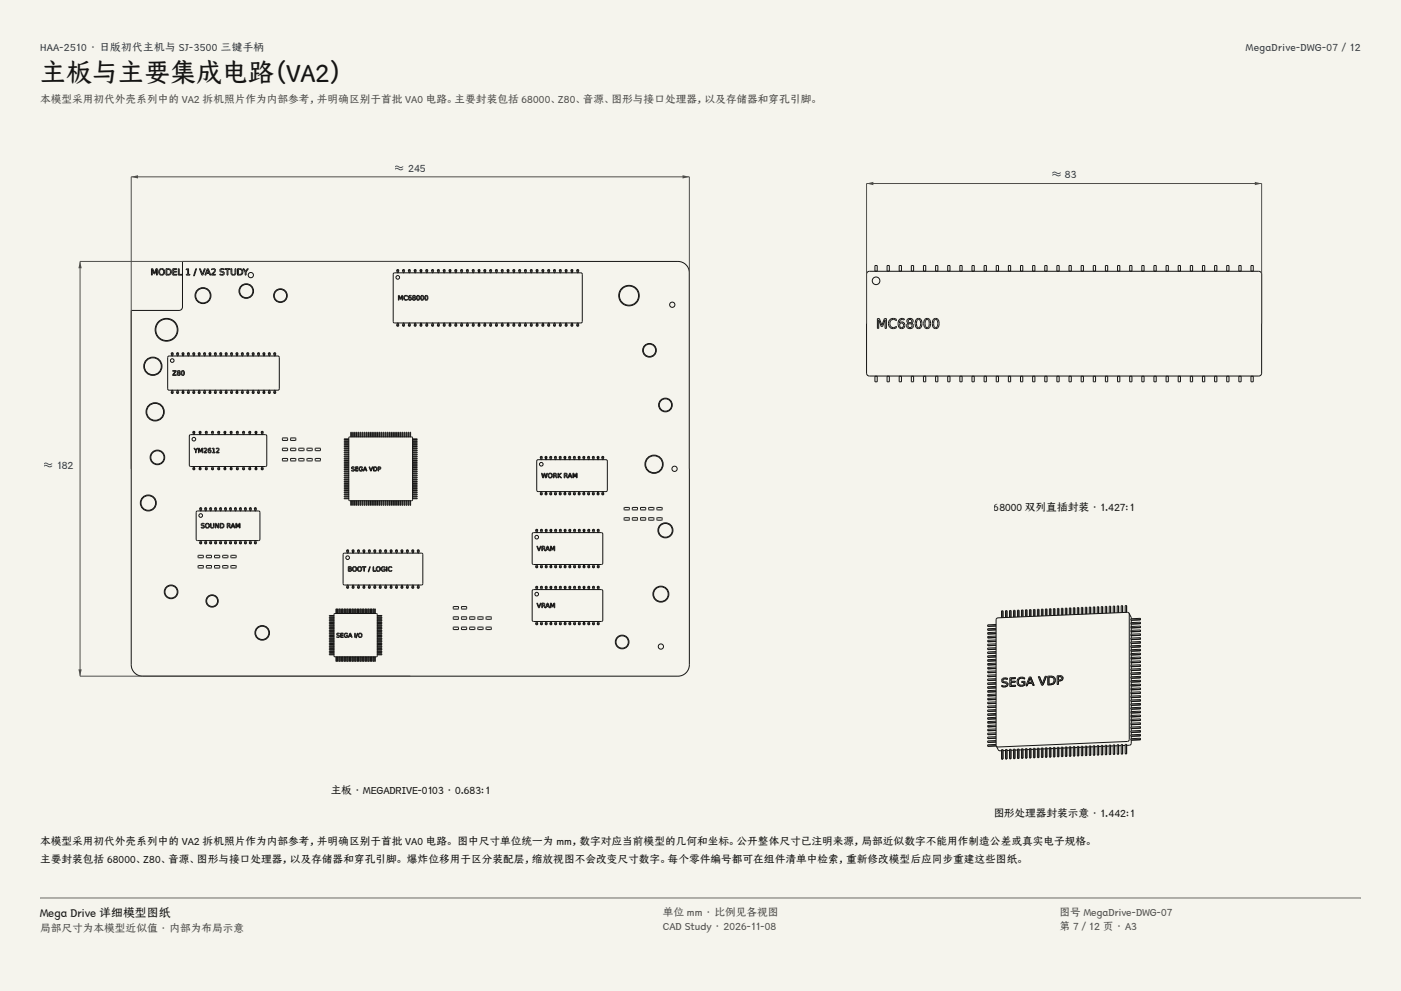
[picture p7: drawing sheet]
<svg xmlns="http://www.w3.org/2000/svg" width="420mm" height="297mm" viewBox="0 0 420 297" stroke-linecap="round" stroke-linejoin="round" font-family="sans-serif">
<defs><g id="words">
<text font-size="7.8" fill="#141413" x="12" y="24.7">主板与主要集成电路（VA2）</text>
<text font-size="3.5" fill="#141413" x="12" y="274.9">Mega Drive 详细模型图纸</text>
<g font-size="3.2" fill="#1b365d">
<text x="12" y="15.3">HAA-2510 · 日版初代主机与 SJ-3500 三键手柄</text>
<text x="373.5" y="15.3">MegaDrive-DWG-07 / 12</text>
<text x="118.4" y="51.4">≈ 245</text>
<text x="315.3" y="53.4">≈ 83</text>
<text x="13.1" y="140.5">≈ 182</text>
</g>
<g font-size="3.2" fill="#504e49">
<text x="12" y="30.9">本模型采用初代外壳系列中的 VA2 拆机照片作为内部参考，并明确区别于首批 VA0 电路。主要封装包括 68000、Z80、音源、图形与接口处理器，以及存储器和穿孔引脚。</text>
<text x="198.7" y="274.5">单位 mm · 比例见各视图</text>
<text x="317.6" y="274.5">图号 MegaDrive-DWG-07</text>
<text x="12" y="279.3">局部尺寸为本模型近似值 · 内部为布局示意</text>
<text x="198.7" y="278.8">CAD Study · 2026-11-08</text>
<text x="317.6" y="278.8">第 7 / 12 页 · A3</text>
</g>
<g font-size="3.2" fill="#141413">
<text x="297.9" y="153">68000 双列直插封装 · 1.427:1</text>
<text x="99.1" y="238">主板 · MEGADRIVE-0103 · 0.683:1</text>
<text x="297.8" y="245">图形处理器封装示意 · 1.442:1</text>
<text x="12" y="253.3">本模型采用初代外壳系列中的 VA2 拆机照片作为内部参考，并明确区别于首批 VA0 电路。 图中尺寸单位统一为 mm，数字对应当前模型的几何和坐标。公开整体尺寸已注明来源，局部近似数字不能用作制造公差或真实电子规格。</text>
<text x="12" y="258.6">主要封装包括 68000、Z80、音源、图形与接口处理器，以及存储器和穿孔引脚。 爆炸位移用于区分装配层，缩放视图不会改变尺寸数字。每个零件编号都可在组件清单中检索，重新修改模型后应同步重建这些图纸。</text>
</g>
</g></defs>
<g fill="#f5f4ed">
<path d="M0 0h420v297h-420z"/>
<path d="M12 12h396v275h-396z"/>
</g>
<g fill="none" stroke="#141413" stroke-width=".3">
<path d="M39.3 93h14.4l.6-.2 .4-.8v-13.6h148.5a3.4 3.4 0 0 1 3.5 3.4v117.4a3.4 3.4 0 0 1-3.5 3.4h-160.4a3.4 3.4 0 0 1-3.5-3.4zM45.4 80.5h.4l.5 1.3 .5-1.3h.4v2h-.3v-1.7l-.5 1.3h-.2l-.5-1.3v1.7h-.3zM49.8 80.5a1.1 1.1 0 0 1 1.4 .3 1.1 1.1 0 0 1-.1 1.4l-1.3 .3zM50 80.7a.8 .8 0 0 1 1.1 .8 .8 .8 0 0 1-1.1 .7zM51.8 80.5h1.2v.2h-.9v.6h.9v.2h-.9v.7h.9v.3h-1.2zM53.5 80.5h.2v1.7h1v.3h-1.2zM55.8 80.6l.7-.1v1.7h.4v.3h-1.1v-.3h.5v-1.4l-.5 .1zM58.7 80.5h.2l-.6 2.2h-.3zM59.8 80.5h.3l.6 1.6 .6-1.6h.2l-.7 2h-.3zM62.2 80.5h.2l.8 2h-.3l-.2-.5h-.8l-.2 .5h-.3zM62.3 80.8l.4 .9h-.8zM63.4 80.6a.73 .73 0 0 1 1.2 .2 .73 .73 0 0 1-.5 1.1l-.4 .3h.9v.3h-1.2l.7-.9a.5 .5 0 0 0 .1-.8 .5 .5 0 0 0-.8 .1z"/>
<path d="M66.1 80.6a.69 .69 0 0 1 1 .2 .45 .45 0 0 0-.6-.2 .45 .45 0 0 0-.2 .7 .69 .69 0 0 1 .9 .8 .69 .69 0 0 1-1.1 .3l-.2-.3a.49 .49 0 0 0 .7 .2 .49 .49 0 0 0 .2-.7 .64 .64 0 0 1-.8-.2 .64 .64 0 0 1 .1-.8zM67.4 80.5h1.6v.2h-.7v1.8h-.2v-1.8h-.7zM69.2 80.5h.3v1.2a.48 .48 0 0 0 .5 .6 .48 .48 0 0 0 .5-.6v-1.2h.2v1.2a.74 .74 0 0 1-.7 .8 .74 .74 0 0 1-.8-.8zM71.2 80.5a1.1 1.1 0 0 1 1.4 .3 1.1 1.1 0 0 1 0 1.4l-1.4 .3zM71.5 80.7a.8 .8 0 0 1 1 .8 .8 .8 0 0 1-1 .7zM72.8 80.5h.3l.5 .8 .6-.8h.3l-.7 1v1h-.3v-1zM118.1 81.8h56.1l.4 .4v14.2l-.4 .4h-55.9l-.4-.4v-14.2zM119.1 97.2a.31 .31 0 0 0-.1 .5 .31 .31 0 0 0 .5 0 .31 .31 0 0 0-.1-.5M119.1 81.3a.31 .31 0 0 1-.1-.4 .31 .31 0 0 1 .5 0 .31 .31 0 0 1-.1 .4M119.1 81.7v-.8h.3v.8M119.1 96.8h.3v.8h-.3zM119.4 88.6h.3l.4 .9 .3-.9h.3v1.4h-.2v-1.3l-.3 1h-.2l-.4-1v1.3h-.2z"/>
<path d="M120.8 97.2a.31 .31 0 0 0 0 .5 .31 .31 0 0 0 .4 0 .31 .31 0 0 0-.1-.5M120.8 81.3a.31 .31 0 0 1 0-.4 .31 .31 0 0 1 .4 0 .31 .31 0 0 1-.1 .4M120.8 96.8h.3v.8h-.3zM120.8 81.7v-.8h.3v.8M121.2 88.7a.55 .55 0 0 1 1 .2 .55 .55 0 0 0-.8 0 .55 .55 0 0 0 0 .7 .55 .55 0 0 0 .8 .1 .68 .68 0 0 1-1.1 .1 .68 .68 0 0 1 .1-1.1zM122.6 88.7a.4 .4 0 0 1 .3-.2 .4 .4 0 0 1 .4 .3 .45 .45 0 0 0-.5 0 .45 .45 0 0 0-.2 .4 .49 .49 0 0 1 .7 .2 .49 .49 0 0 1-.4 .7 .49 .49 0 0 1-.5-.6zM122.6 97.2a.31 .31 0 0 0-.1 .5 .31 .31 0 0 0 .5 0 .31 .31 0 0 0-.1-.5M122.6 81.3a.31 .31 0 0 1-.1-.4 .31 .31 0 0 1 .5 0 .31 .31 0 0 1-.1 .4M122.6 96.8h.3v.8h-.3zM122.6 81.7v-.8h.3v.8M123.8 88.6a.41 .41 0 0 1 .6 0 .41 .41 0 0 1-.1 .6 .41 .41 0 0 1 .1 .6 .41 .41 0 0 1-.6 0 .41 .41 0 0 1 .1-.6l-.2-.2zM124.3 97.2a.31 .31 0 0 0-.1 .5 .31 .31 0 0 0 .5 0 .31 .31 0 0 0-.1-.5"/>
<path d="M124.3 81.3a.31 .31 0 0 1-.1-.4 .31 .31 0 0 1 .5 0 .31 .31 0 0 1-.1 .4M124.3 96.8h.3v.8h-.3zM124.3 81.7v-.8h.3v.8M125.1 88.6a.66 .66 0 0 1 .7 .7 .66 .66 0 0 1-.7 .6l-.2-.6zM125.2 88.7a.56 .56 0 0 1 .4 .6 .56 .56 0 0 1-.4 .5l-.2-.5zM126 97.2a.31 .31 0 0 0 0 .5 .31 .31 0 0 0 .4 0 .31 .31 0 0 0 0-.5M126 81.3a.31 .31 0 0 1 0-.4 .31 .31 0 0 1 .4 0 .31 .31 0 0 1 0 .4M126 96.8h.4v.8h-.4zM126 81.7v-.8h.4v.8M126.3 88.6a.66 .66 0 0 1 .8 .7 .66 .66 0 0 1-.8 .6l-.2-.6zM126.4 88.7a.56 .56 0 0 1 .5 .6 .56 .56 0 0 1-.5 .5l-.1-.5zM127.5 88.6a.66 .66 0 0 1 .8 .7 .66 .66 0 0 1-.8 .6l-.2-.6z"/>
<path d="M127.7 88.7a.56 .56 0 0 1 .4 .6 .56 .56 0 0 1-.4 .5l-.2-.5zM127.8 97.2a.31 .31 0 0 0-.1 .5 .31 .31 0 0 0 .5 0 .31 .31 0 0 0-.1-.5M127.8 81.3a.31 .31 0 0 1-.1-.4 .31 .31 0 0 1 .5 0 .31 .31 0 0 1-.1 .4M127.8 96.8h.3v.8h-.3zM127.8 81.7v-.8h.3v.8M129.5 97.2a.31 .31 0 0 0 0 .5 .31 .31 0 0 0 .4 0 .31 .31 0 0 0 0-.5M129.5 81.3a.31 .31 0 0 1 0-.4 .31 .31 0 0 1 .4 0 .31 .31 0 0 1 0 .4M129.5 96.8h.4v.8h-.4zM129.5 81.7v-.8h.4v.8M131.3 97.2a.31 .31 0 0 0-.1 .5 .31 .31 0 0 0 .5 0 .31 .31 0 0 0-.1-.5M131.3 81.3a.31 .31 0 0 1-.1-.4 .31 .31 0 0 1 .5 0 .31 .31 0 0 1-.1 .4M131.3 96.8h.3v.8h-.3z"/>
<path d="M131.3 81.7v-.8h.3v.8M133 97.2a.31 .31 0 0 0-.1 .5 .31 .31 0 0 0 .5 0 .31 .31 0 0 0-.1-.5M133 81.3a.31 .31 0 0 1-.1-.4 .31 .31 0 0 1 .5 0 .31 .31 0 0 1-.1 .4M133 96.8h.3v.8h-.3zM133 81.7v-.8h.3v.8M134.7 97.2a.31 .31 0 0 0 0 .5 .31 .31 0 0 0 .4 0 .31 .31 0 0 0 0-.5M134.7 81.3a.31 .31 0 0 1 0-.4 .31 .31 0 0 1 .4 0 .31 .31 0 0 1 0 .4M134.7 96.8h.4v.8h-.4zM134.7 81.7v-.8h.4v.8M136.5 97.2a.31 .31 0 0 0-.1 .5 .31 .31 0 0 0 .5 0 .31 .31 0 0 0-.1-.5M136.5 81.3a.31 .31 0 0 1-.1-.4 .31 .31 0 0 1 .5 0 .31 .31 0 0 1-.1 .4M136.5 96.8h.3v.8h-.3z"/>
<path d="M136.5 81.7v-.8h.3v.8M138.2 97.2a.31 .31 0 0 0 0 .5 .31 .31 0 0 0 .4 0 .31 .31 0 0 0 0-.5M138.2 81.3a.31 .31 0 0 1 0-.4 .31 .31 0 0 1 .4 0 .31 .31 0 0 1 0 .4M138.2 96.8h.4v.8h-.4zM138.2 81.7v-.8h.4v.8M140 97.2a.31 .31 0 0 0-.1 .5 .31 .31 0 0 0 .5 0 .31 .31 0 0 0-.1-.5M140 81.3a.31 .31 0 0 1-.1-.4 .31 .31 0 0 1 .5 0 .31 .31 0 0 1-.1 .4M140 96.8h.3v.8h-.3zM140 81.7v-.8h.3v.8M141.7 97.2a.31 .31 0 0 0-.1 .5 .31 .31 0 0 0 .5 0 .31 .31 0 0 0-.1-.5M141.7 81.3a.31 .31 0 0 1-.1-.4 .31 .31 0 0 1 .5 0 .31 .31 0 0 1-.1 .4M141.7 96.8h.3v.8h-.3z"/>
<path d="M141.7 81.7v-.8h.3v.8M143.4 97.2a.31 .31 0 0 0 0 .5 .31 .31 0 0 0 .4 0 .31 .31 0 0 0 0-.5M143.4 81.3a.31 .31 0 0 1 0-.4 .31 .31 0 0 1 .4 0 .31 .31 0 0 1 0 .4M143.4 96.8h.4v.8h-.4zM143.4 81.7v-.8h.4v.8M145.2 97.2a.31 .31 0 0 0-.1 .5 .31 .31 0 0 0 .5 0 .31 .31 0 0 0-.1-.5M145.2 81.3a.31 .31 0 0 1-.1-.4 .31 .31 0 0 1 .5 0 .31 .31 0 0 1-.1 .4M145.2 96.8h.3v.8h-.3zM145.2 81.7v-.8h.3v.8M146.9 97.2a.31 .31 0 0 0 0 .5 .31 .31 0 0 0 .4 0 .31 .31 0 0 0 0-.5M146.9 81.3a.31 .31 0 0 1 0-.4 .31 .31 0 0 1 .4 0 .31 .31 0 0 1 0 .4M146.9 96.8h.4v.8h-.4z"/>
<path d="M146.9 81.7v-.8h.4v.8M148.7 97.2a.31 .31 0 0 0-.1 .5 .31 .31 0 0 0 .5 0 .31 .31 0 0 0-.1-.5M148.7 81.3a.31 .31 0 0 1-.1-.4 .31 .31 0 0 1 .5 0 .31 .31 0 0 1-.1 .4M148.7 96.8h.3v.8h-.3zM148.7 81.7v-.8h.3v.8M150.4 97.2a.31 .31 0 0 0-.1 .5 .31 .31 0 0 0 .5 0 .31 .31 0 0 0-.1-.5M150.4 81.3a.31 .31 0 0 1-.1-.4 .31 .31 0 0 1 .5 0 .31 .31 0 0 1-.1 .4M150.4 96.8h.3v.8h-.3zM150.4 81.7v-.8h.3v.8M152.1 97.2a.31 .31 0 0 0 0 .5 .31 .31 0 0 0 .4 0 .31 .31 0 0 0 0-.5M152.1 81.3a.31 .31 0 0 1 0-.4 .31 .31 0 0 1 .4 0 .31 .31 0 0 1 0 .4M152.1 96.8h.4v.8h-.4z"/>
<path d="M152.1 81.7v-.8h.4v.8M153.9 97.2a.31 .31 0 0 0-.1 .5 .31 .31 0 0 0 .5 0 .31 .31 0 0 0-.1-.5M153.9 81.3a.31 .31 0 0 1-.1-.4 .31 .31 0 0 1 .5 0 .31 .31 0 0 1-.1 .4M153.9 96.8h.3v.8h-.3zM153.9 81.7v-.8h.3v.8M155.6 97.2a.31 .31 0 0 0 0 .5 .31 .31 0 0 0 .4 0 .31 .31 0 0 0 0-.5M155.6 81.3a.31 .31 0 0 1 0-.4 .31 .31 0 0 1 .4 0 .31 .31 0 0 1 0 .4M155.6 96.8h.4v.8h-.4zM155.6 81.7v-.8h.4v.8M157.4 97.2a.31 .31 0 0 0-.1 .5 .31 .31 0 0 0 .5 0 .31 .31 0 0 0-.1-.5M157.4 81.3a.31 .31 0 0 1-.1-.4 .31 .31 0 0 1 .5 0 .31 .31 0 0 1-.1 .4M157.4 96.8h.3v.8h-.3z"/>
<path d="M157.4 81.7v-.8h.3v.8M159.1 97.2a.31 .31 0 0 0-.1 .5 .31 .31 0 0 0 .5 0 .31 .31 0 0 0-.1-.5M159.1 81.3a.31 .31 0 0 1-.1-.4 .31 .31 0 0 1 .5 0 .31 .31 0 0 1-.1 .4M159.1 96.8h.3v.8h-.3zM159.1 81.7v-.8h.3v.8M160.8 97.2a.31 .31 0 0 0 0 .5 .31 .31 0 0 0 .4 0 .31 .31 0 0 0 0-.5M160.8 81.3a.31 .31 0 0 1 0-.4 .31 .31 0 0 1 .4 0 .31 .31 0 0 1 0 .4M160.8 96.8h.4v.8h-.4zM160.8 81.7v-.8h.4v.8M162.6 97.2a.31 .31 0 0 0-.1 .5 .31 .31 0 0 0 .5 0 .31 .31 0 0 0-.1-.5M162.6 81.3a.31 .31 0 0 1-.1-.4 .31 .31 0 0 1 .5 0 .31 .31 0 0 1-.1 .4M162.6 96.8h.3v.8h-.3z"/>
<path d="M162.6 81.7v-.8h.3v.8M164.3 97.2a.31 .31 0 0 0 0 .5 .31 .31 0 0 0 .4 0 .31 .31 0 0 0 0-.5M164.3 81.3a.31 .31 0 0 1 0-.4 .31 .31 0 0 1 .4 0 .31 .31 0 0 1 0 .4M164.3 96.8h.4v.8h-.4zM164.3 81.7v-.8h.4v.8M166.1 97.2a.31 .31 0 0 0-.1 .5 .31 .31 0 0 0 .5 0 .31 .31 0 0 0-.1-.5M166.1 81.3a.31 .31 0 0 1-.1-.4 .31 .31 0 0 1 .5 0 .31 .31 0 0 1-.1 .4M166.1 96.8h.3v.8h-.3zM166.1 81.7v-.8h.3v.8M167.8 97.2a.31 .31 0 0 0-.1 .5 .31 .31 0 0 0 .5 0 .31 .31 0 0 0-.1-.5M167.8 81.3a.31 .31 0 0 1-.1-.4 .31 .31 0 0 1 .5 0 .31 .31 0 0 1-.1 .4M167.8 96.8h.3v.8h-.3z"/>
<path d="M167.8 81.7v-.8h.3v.8M169.6 97.2a.31 .31 0 0 0-.1 .5 .31 .31 0 0 0 .4 0 .31 .31 0 0 0 0-.5M169.6 81.3a.31 .31 0 0 1-.1-.4 .31 .31 0 0 1 .4 0 .31 .31 0 0 1 0 .4M169.6 96.8h.3v.8h-.3zM169.6 81.7v-.8h.3v.8M171.3 97.2a.31 .31 0 0 0-.1 .5 .31 .31 0 0 0 .5 0 .31 .31 0 0 0-.1-.5M171.3 81.3a.31 .31 0 0 1-.1-.4 .31 .31 0 0 1 .5 0 .31 .31 0 0 1-.1 .4M171.3 96.8h.3v.8h-.3zM171.3 81.7v-.8h.3v.8M173 97.2a.31 .31 0 0 0 0 .5 .31 .31 0 0 0 .4 0 .31 .31 0 0 0 0-.5M173 81.3a.31 .31 0 0 1 0-.4 .31 .31 0 0 1 .4 0 .31 .31 0 0 1 0 .4M173 96.8h.4v.8h-.4z"/>
<path d="M173 81.7v-.8h.4v.8M50.3 106.9l.4-.2 32.8 .1 .2 .3v9.6l-.4 .2h-32.8l-.2-.4zM51.5 117.4a.31 .31 0 0 0-.1 .4 .31 .31 0 0 0 .5 0 .31 .31 0 0 0-.1-.4M51.5 106.3a.31 .31 0 0 1-.1-.5 .31 .31 0 0 1 .5 0 .31 .31 0 0 1-.1 .5M51.5 105.9h.3v.8h-.3zM51.5 117h.3v.8h-.3zM51.7 111.1h1.2l-.9 1.2h.9v.2h-1.2l.9-1.3h-.9zM53.1 117.4a.31 .31 0 0 0-.1 .4 .31 .31 0 0 0 .5 0 .31 .31 0 0 0-.1-.4M53.1 106.3a.31 .31 0 0 1-.1-.5 .31 .31 0 0 1 .5 0 .31 .31 0 0 1-.1 .5M53.1 117h.3v.8h-.3zM53.1 105.9h.3v.8h-.3zM53.2 111.2a.41 .41 0 0 1 .7-.1 .41 .41 0 0 1-.1 .6 .41 .41 0 0 1 .1 .7 .41 .41 0 0 1-.6 0 .41 .41 0 0 1 .1-.7l-.3-.2z"/>
<path d="M54.5 111.1a.66 .66 0 0 1 .8 .7 .66 .66 0 0 1-.8 .6l-.2-.6zM54.7 111.3a.56 .56 0 0 1 .4 .5 .56 .56 0 0 1-.4 .5l-.2-.5zM54.7 117.4a.31 .31 0 0 0-.1 .4 .31 .31 0 0 0 .5 0 .31 .31 0 0 0-.1-.4M54.7 106.3a.31 .31 0 0 1-.1-.5 .31 .31 0 0 1 .5 0 .31 .31 0 0 1-.1 .5M54.7 105.9h.3v.8h-.3zM54.7 117h.3v.8h-.3zM56.3 117.4a.31 .31 0 0 0 0 .4 .31 .31 0 0 0 .4 0 .31 .31 0 0 0-.1-.4M56.3 106.3a.31 .31 0 0 1 0-.5 .31 .31 0 0 1 .4 0 .31 .31 0 0 1-.1 .5M56.3 117h.3v.8h-.3zM56.3 105.9h.3v.8h-.3zM57.9 117.4a.31 .31 0 0 0 0 .4 .31 .31 0 0 0 .4 0 .31 .31 0 0 0 0-.4M57.9 106.3a.31 .31 0 0 1 0-.5 .31 .31 0 0 1 .4 0 .31 .31 0 0 1 0 .5"/>
<path d="M57.9 117h.4v.8h-.4zM57.9 105.9h.4v.8h-.4zM59.6 117.4a.31 .31 0 0 0-.1 .4 .31 .31 0 0 0 .5 0 .31 .31 0 0 0-.1-.4M59.6 106.3a.31 .31 0 0 1-.1-.5 .31 .31 0 0 1 .5 0 .31 .31 0 0 1-.1 .5M59.6 117h.3v.8h-.3zM59.6 105.9h.3v.8h-.3zM61.2 117.4a.31 .31 0 0 0-.1 .4 .31 .31 0 0 0 .5 0 .31 .31 0 0 0-.1-.4M61.2 106.3a.31 .31 0 0 1-.1-.5 .31 .31 0 0 1 .5 0 .31 .31 0 0 1-.1 .5M61.2 117h.3v.8h-.3zM61.2 105.9h.3v.8h-.3zM62.8 117.4a.31 .31 0 0 0-.1 .4 .31 .31 0 0 0 .5 0 .31 .31 0 0 0-.1-.4M62.8 106.3a.31 .31 0 0 1-.1-.5 .31 .31 0 0 1 .5 0 .31 .31 0 0 1-.1 .5"/>
<path d="M62.8 117h.3v.8h-.3zM62.8 105.9h.3v.8h-.3zM64.4 117.4a.31 .31 0 0 0-.1 .4 .31 .31 0 0 0 .5 0 .31 .31 0 0 0-.1-.4M64.4 106.3a.31 .31 0 0 1-.1-.5 .31 .31 0 0 1 .5 0 .31 .31 0 0 1-.1 .5M64.4 117h.3v.8h-.3zM64.4 105.9h.3v.8h-.3zM66 117.4a.31 .31 0 0 0 0 .4 .31 .31 0 0 0 .4 0 .31 .31 0 0 0 0-.4M66 106.3a.31 .31 0 0 1 0-.5 .31 .31 0 0 1 .4 0 .31 .31 0 0 1 0 .5M66 117h.4v.8h-.4zM66 105.9h.4v.8h-.4zM67.6 117.4a.31 .31 0 0 0 0 .4 .31 .31 0 0 0 .4 0 .31 .31 0 0 0 0-.4M67.6 106.3a.31 .31 0 0 1 0-.5 .31 .31 0 0 1 .4 0 .31 .31 0 0 1 0 .5"/>
<path d="M67.6 117h.4v.8h-.4zM67.6 105.9h.4v.8h-.4zM69.3 117.4a.31 .31 0 0 0-.1 .4 .31 .31 0 0 0 .5 0 .31 .31 0 0 0-.1-.4M69.3 106.3a.31 .31 0 0 1-.1-.5 .31 .31 0 0 1 .5 0 .31 .31 0 0 1-.1 .5M69.3 117h.3v.8h-.3zM69.3 105.9h.3v.8h-.3zM70.9 117.4a.31 .31 0 0 0-.1 .4 .31 .31 0 0 0 .5 0 .31 .31 0 0 0-.1-.4M70.9 106.3a.31 .31 0 0 1-.1-.5 .31 .31 0 0 1 .5 0 .31 .31 0 0 1-.1 .5M70.9 117h.3v.8h-.3zM70.9 105.9h.3v.8h-.3zM72.5 117.4a.31 .31 0 0 0-.1 .4 .31 .31 0 0 0 .5 0 .31 .31 0 0 0-.1-.4M72.5 106.3a.31 .31 0 0 1-.1-.5 .31 .31 0 0 1 .5 0 .31 .31 0 0 1-.1 .5"/>
<path d="M72.5 117h.3v.8h-.3zM72.5 105.9h.3v.8h-.3zM74.1 117.4a.31 .31 0 0 0-.1 .4 .31 .31 0 0 0 .5 0 .31 .31 0 0 0-.1-.4M74.1 106.3a.31 .31 0 0 1-.1-.5 .31 .31 0 0 1 .5 0 .31 .31 0 0 1-.1 .5M74.1 117h.3v.8h-.3zM74.1 105.9h.3v.8h-.3zM75.7 117.4a.31 .31 0 0 0 0 .4 .31 .31 0 0 0 .4 0 .31 .31 0 0 0 0-.4M75.7 106.3a.31 .31 0 0 1 0-.5 .31 .31 0 0 1 .4 0 .31 .31 0 0 1 0 .5M75.7 117h.4v.8h-.4zM75.7 105.9h.4v.8h-.4zM77.3 117.4a.31 .31 0 0 0 0 .4 .31 .31 0 0 0 .4 0 .31 .31 0 0 0 0-.4M77.3 106.3a.31 .31 0 0 1 0-.5 .31 .31 0 0 1 .4 0 .31 .31 0 0 1 0 .5"/>
<path d="M77.3 117h.4v.8h-.4zM77.3 105.9h.4v.8h-.4zM79 117.4a.31 .31 0 0 0-.1 .4 .31 .31 0 0 0 .5 0 .31 .31 0 0 0-.1-.4M79 106.3a.31 .31 0 0 1-.1-.5 .31 .31 0 0 1 .5 0 .31 .31 0 0 1-.1 .5M79 117h.3v.8h-.3zM79 105.9h.3v.8h-.3zM80.6 117.4a.31 .31 0 0 0-.1 .4 .31 .31 0 0 0 .5 0 .31 .31 0 0 0-.1-.4M80.6 106.3a.31 .31 0 0 1-.1-.5 .31 .31 0 0 1 .5 0 .31 .31 0 0 1-.1 .5M80.6 117h.3v.8h-.3zM80.6 105.9h.3v.8h-.3zM82.2 117.4a.31 .31 0 0 0-.1 .4 .31 .31 0 0 0 .5 0 .31 .31 0 0 0-.1-.4M82.2 106.3a.31 .31 0 0 1-.1-.5 .31 .31 0 0 1 .5 0 .31 .31 0 0 1-.1 .5"/>
<path d="M82.2 117h.3v.8h-.3zM82.2 105.9h.3v.8h-.3zM57 130.3h22.8l.2 .4-.1 8.9-.3 .2h-22.6l-.2-.4v-8.7zM58 129.8a.31 .31 0 0 1-.1-.4 .31 .31 0 0 1 .5 0 .31 .31 0 0 1-.1 .4M58 130.2v-.8h.3v.8M58 139.8v.8h.3v-.8M58.1 134.3l.6 .6 .6-.6-.5 .7v.7h-.2v-.7zM59.5 134.3h.3l.3 1 .4-1h.3v1.4h-.2v-1.2l-.4 .9h-.2l-.3-.9v1.2h-.2zM59.8 129.8a.31 .31 0 0 1 0-.4 .31 .31 0 0 1 .4 0 .31 .31 0 0 1-.1 .4M59.8 139.8v.8h.3v-.8M59.8 130.2v-.8h.3v.8M61.1 134.4a.57 .57 0 0 1 .9 .3 .57 .57 0 0 1-.5 .7l-.2 .2h.7v.1h-.9l.5-.7a.35 .35 0 0 0 .1-.5 .35 .35 0 0 0-.6 .1z"/>
<path d="M61.7 129.8a.31 .31 0 0 1-.1-.4 .31 .31 0 0 1 .5 0 .31 .31 0 0 1-.1 .4M61.7 130.2v-.8h.3v.8M61.7 139.8v.8h.3v-.8M62.5 134.5a.4 .4 0 0 1 .4-.2 .4 .4 0 0 1 .3 .2 .45 .45 0 0 0-.5 0 .45 .45 0 0 0-.2 .5 .49 .49 0 0 1 .8 .2 .49 .49 0 0 1-.4 .6 .49 .49 0 0 1-.5-.6zM63.5 129.8a.31 .31 0 0 1 0-.4 .31 .31 0 0 1 .4 0 .31 .31 0 0 1 0 .4M63.5 139.8v.8h.4v-.8M63.5 130.2v-.8h.4v.8M63.6 134.4l.6-.1v1.3l.3 .1h-.8l.3-.1v-1.1h-.4zM64.8 134.4a.57 .57 0 0 1 .9 .3 .57 .57 0 0 1-.5 .7l-.2 .2h.7v.1h-.9l.5-.7a.35 .35 0 0 0 .1-.5 .35 .35 0 0 0-.6 .1zM65.4 129.8a.31 .31 0 0 1-.1-.4 .31 .31 0 0 1 .5 0 .31 .31 0 0 1-.1 .4M65.4 130.2v-.8h.3v.8M65.4 139.8v.8h.3v-.8"/>
<path d="M67.3 129.8a.31 .31 0 0 1-.1-.4 .31 .31 0 0 1 .5 0 .31 .31 0 0 1-.1 .4M67.3 139.8v.8h.3v-.8M67.3 130.2v-.8h.3v.8M69.1 129.8a.31 .31 0 0 1 0-.4 .31 .31 0 0 1 .4 0 .31 .31 0 0 1 0 .4M69.1 139.8v.8h.4v-.8M69.1 130.2v-.8h.4v.8M71 129.8a.31 .31 0 0 1-.1-.4 .31 .31 0 0 1 .5 0 .31 .31 0 0 1-.1 .4M71 139.8v.8h.3v-.8M71 130.2v-.8h.3v.8M72.9 129.8a.31 .31 0 0 1-.1-.4 .31 .31 0 0 1 .5 0 .31 .31 0 0 1-.1 .4M72.9 130.2v-.8h.3v.8M72.9 139.8v.8h.3v-.8"/>
<path d="M74.7 129.8a.31 .31 0 0 1 0-.4 .31 .31 0 0 1 .4 0 .31 .31 0 0 1-.1 .4M74.7 139.8v.8h.3v-.8M74.7 130.2v-.8h.3v.8M76.6 129.8a.31 .31 0 0 1-.1-.4 .31 .31 0 0 1 .5 0 .31 .31 0 0 1-.1 .4M76.6 139.8v.8h.3v-.8M76.6 130.2v-.8h.3v.8M78.4 129.8a.31 .31 0 0 1 0-.4 .31 .31 0 0 1 .4 0 .31 .31 0 0 1 0 .4M78.4 139.8v.8h.4v-.8M78.4 130.2v-.8h.4v.8M84.7 137.4h1.4l.1 .6-1.4 .1zM84.7 134.4l1.4-.1 .1 .6-1.4 .2zM84.7 131.3l1.4-.1 .1 .7-1.4 .1z"/>
<path d="M87.2 137.4h1.3l.2 .6-1.5 .1zM87.2 134.4l1.3-.1 .2 .6-1.5 .2zM87.2 131.3l1.3-.1 .2 .7-1.5 .1zM89.6 137.4h1.4l.1 .6-1.4 .1zM89.6 134.4l1.4-.1 .1 .6-1.4 .2zM92.1 137.4h1.4l.1 .6-1.4 .1zM92.1 134.4l1.4-.1 .1 .6-1.4 .2zM94.5 137.4h1.4l.2 .6-1.5 .1zM94.5 134.4l1.4-.1 .2 .6-1.5 .2zM104.5 135.5h-1.3v.2h1.3M104.5 131.5h-1.3v.2h1.3M104.5 132.1h-1.3v.2h1.3"/>
<path d="M104.5 132.7h-1.3v.2h1.3M104.5 133.2h-1.3v.2h1.3M104.5 133.8h-1.3v.2h1.3M104.5 134.4h-1.3v.2h1.3M104.5 135h-1.3v.2h1.3M104.5 136.1h-1.3v.2h1.3M104.5 136.7h-1.3v.2h1.3M104.5 137.3h-1.3v.1h1.3M104.5 137.8h-1.3v.2h1.3M104.5 138.4h-1.3v.2h1.3M104.5 139h-1.3v.2h1.3M104.5 139.5h-1.3v.2h1.3"/>
<path d="M104.6 131.1l18.9-.1 .1 18.9-18.9 .1zM105.1 130.9v-1.4h.2v1.4M105.5 140l.7-.1v.2h-.6a.31 .31 0 0 0 .1 .4 .31 .31 0 0 0 .4 0 .43 .43 0 0 1-.1 .7 .43 .43 0 0 1-.6-.3l.2 .1a.27 .27 0 0 0 .4 0 .27 .27 0 0 0-.1-.4 .43 .43 0 0 1-.4-.1 .43 .43 0 0 1 0-.5zM105.7 130.9v-1.4h.2v1.4M106.3 130.9v-1.4h.2v1.4M106.5 139.9h.8l-.6 .1v.4h.6l-.6 .2v.4l.7 .2h-.9zM106.9 130.9v-1.4h.2v1.4M107.4 130.9v-1.4h.2v1.4M108 130.9v-1.4h.2v1.4M108.6 130.9v-1.4h.2v1.4M109.2 130.9v-1.4h.1v1.4M109.3 139.9h.2l.5 1.3-.3-.3h-.5l-.3 .3z"/>
<path d="M109.7 130.9v-1.4h.2v1.4M110.3 130.9v-1.4h.2v1.4M110.6 139.9h.2l.4 1.1 .4-1.1h.2l-.5 1.3h-.2zM110.9 130.9v-1.4h.2v1.4M111.4 130.9v-1.4h.2v1.4M112 139.9a.73 .73 0 0 1 1.1 .6 .73 .73 0 0 1-1.1 .7zM112 130.9v-1.4h.2v1.4M112.6 130.9v-1.4h.2v1.4M113.2 130.9v-1.4h.2v1.4M113.3 139.9h.4a.42 .42 0 0 1 .4 .5 .42 .42 0 0 1-.6 .3v.5h-.2zM113.7 130.9v-1.4h.2v1.4M114.3 130.9v-1.4h.2v1.4"/>
<path d="M114.9 130.9v-1.4h.2v1.4M115.5 130.9v-1.4h.1v1.4M116 130.9v-1.4h.2v1.4M116.6 130.9v-1.4h.2v1.4M117.2 130.9v-1.4h.2v1.4M117.7 130.9v-1.4h.2v1.4M118.3 130.9v-1.4h.2v1.4M118.9 130.9v-1.4h.2v1.4M119.5 130.9v-1.4h.2v1.4M120 130.9v-1.4h.2v1.4M120.6 130.9v-1.4h.2v1.4M121.2 130.9v-1.4h.2v1.4"/>
<path d="M121.8 130.9v-1.4h.2v1.4M122.3 130.9v-1.4h.2v1.4M122.9 130.9v-1.4h.2v1.4M123.7 135.5h1.4v.2h-1.4zM123.7 139.5h1.4v.2h-1.4zM123.7 139h1.4v.2h-1.4zM123.7 138.4h1.4v.2h-1.4zM123.7 137.8h1.4v.2h-1.4zM123.7 137.3h1.4v.1h-1.4zM123.7 136.7h1.4v.2h-1.4zM123.7 136.1h1.4v.2h-1.4zM123.7 135h1.4v.2h-1.4z"/>
<path d="M123.7 134.4h1.4v.2h-1.4zM123.7 133.8h1.4v.2h-1.4zM123.7 133.2h1.4v.2h-1.4zM123.7 132.7h1.4v.2h-1.4zM123.7 132.1h1.4v.2h-1.4zM123.7 131.5h1.4v.2h-1.4zM161.1 137.8h20.8l.2 .4-.1 8.9-.3 .2h-20.6l-.2-.4v-8.7zM162.1 137.3a.31 .31 0 0 1-.1-.4 .31 .31 0 0 1 .5 0 .31 .31 0 0 1-.1 .4M162.1 137.7v-.8h.3v.8M163.5 137.3a.31 .31 0 0 1 0-.4 .31 .31 0 0 1 .4 0 .31 .31 0 0 1 0 .4M163.5 137.7v-.8h.4v.8M164.9 137.3a.31 .31 0 0 1 0-.4 .31 .31 0 0 1 .4 0 .31 .31 0 0 1 0 .4"/>
<path d="M164.9 137.7v-.8h.4v.8M166.4 137.3a.31 .31 0 0 1-.1-.4 .31 .31 0 0 1 .5 0 .31 .31 0 0 1-.1 .4M166.4 137.7v-.8h.3v.8M167.8 137.3a.31 .31 0 0 1-.1-.4 .31 .31 0 0 1 .5 0 .31 .31 0 0 1-.1 .4M167.8 137.7v-.8h.3v.8M169.2 137.3a.31 .31 0 0 1-.1-.4 .31 .31 0 0 1 .5 0 .31 .31 0 0 1-.1 .4M169.2 137.7v-.8h.3v.8M170.6 137.3a.31 .31 0 0 1-.1-.4 .31 .31 0 0 1 .5 0 .31 .31 0 0 1-.1 .4M170.6 137.7v-.8h.3v.8M172 137.3a.31 .31 0 0 1 0-.4 .31 .31 0 0 1 .4 0 .31 .31 0 0 1 0 .4M172 137.7v-.8h.4v.8M173.5 137.3a.31 .31 0 0 1-.1-.4 .31 .31 0 0 1 .4 0 .31 .31 0 0 1 0 .4"/>
<path d="M173.5 137.7v-.8h.3v.8M174.9 137.3a.31 .31 0 0 1-.1-.4 .31 .31 0 0 1 .5 0 .31 .31 0 0 1-.1 .4M174.9 137.7v-.8h.3v.8M176.3 137.3a.31 .31 0 0 1-.1-.4 .31 .31 0 0 1 .5 0 .31 .31 0 0 1-.1 .4M176.3 137.7v-.8h.3v.8M177.7 137.3a.31 .31 0 0 1-.1-.4 .31 .31 0 0 1 .5 0 .31 .31 0 0 1-.1 .4M177.7 137.7v-.8h.3v.8M179.1 137.3a.31 .31 0 0 1 0-.4 .31 .31 0 0 1 .4 0 .31 .31 0 0 1 0 .4M179.1 137.7v-.8h.4v.8M180.5 137.3a.31 .31 0 0 1 0-.4 .31 .31 0 0 1 .4 0 .31 .31 0 0 1 0 .4M180.5 137.7v-.8h.4v.8M58 140.2a.31 .31 0 0 0-.1 .5 .31 .31 0 0 0 .5 0 .31 .31 0 0 0-.1-.5"/>
<path d="M59 153.2h18.7l.2 .3v8.3l-.4 .2h-18.5l-.2-.4v-8.1zM59.8 140.2a.31 .31 0 0 0 0 .5 .31 .31 0 0 0 .4 0 .31 .31 0 0 0-.1-.5M60 152.7a.31 .31 0 0 1-.1-.4 .31 .31 0 0 1 .5 0 .31 .31 0 0 1-.1 .4M60 153.1v-.8h.3v.8M60.4 156.9h.8v.2l-.2-.1a.29 .29 0 0 0-.4 0 .29 .29 0 0 0-.1 .3 .55 .55 0 0 1 .7 .3 .55 .55 0 0 1-.2 .7 .55 .55 0 0 1-.7-.1l.1-.1a.32 .32 0 0 0 .5 .1 .32 .32 0 0 0-.1-.6l-.5-.2zM61.5 152.7a.31 .31 0 0 1-.1-.4 .31 .31 0 0 1 .5 0 .31 .31 0 0 1-.1 .4M61.5 153.1v-.8h.3v.8M61.7 140.2a.31 .31 0 0 0-.1 .5 .31 .31 0 0 0 .5 0 .31 .31 0 0 0-.1-.5M63 152.7a.31 .31 0 0 1-.1-.4 .31 .31 0 0 1 .5 0 .31 .31 0 0 1-.1 .4M63 153.1v-.8h.3v.8M63.1 156.8h.2v.9a.36 .36 0 0 0 .3 .4 .36 .36 0 0 0 .4-.4v-.9h.2v.9a.54 .54 0 0 1-.6 .6 .54 .54 0 0 1-.5-.6zM63.5 140.2a.31 .31 0 0 0 0 .5 .31 .31 0 0 0 .4 0 .31 .31 0 0 0 0-.5"/>
<path d="M64.5 152.7a.31 .31 0 0 1-.1-.4 .31 .31 0 0 1 .5 0 .31 .31 0 0 1-.1 .4M64.5 153.1v-.8h.3v.8M64.5 156.8h.3l.6 1.2v-1.2h.2v1.5h-.3l-.6-1.2v1.2h-.2zM65.4 140.2a.31 .31 0 0 0-.1 .5 .31 .31 0 0 0 .5 0 .31 .31 0 0 0-.1-.5M66 152.7a.31 .31 0 0 1-.1-.4 .31 .31 0 0 1 .5 0 .31 .31 0 0 1-.1 .4M66 153.1v-.8h.3v.8M66 156.8a.8 .8 0 0 1 1.2 .8 .8 .8 0 0 1-1.2 .7zM66.2 157a.59 .59 0 0 1 .8 .6 .59 .59 0 0 1-.8 .5zM67.3 140.2a.31 .31 0 0 0-.1 .5 .31 .31 0 0 0 .5 0 .31 .31 0 0 0-.1-.5M67.5 152.7a.31 .31 0 0 1-.1-.4 .31 .31 0 0 1 .5 0 .31 .31 0 0 1-.1 .4M67.5 153.1v-.8h.3v.8M68.1 156.8h.4a.39 .39 0 0 1 .5 .3 .39 .39 0 0 1-.2 .5l.4 .7 .5-1.5h.2l.6 1.5-.4-.4h-.6l-.1 .4h-.4l-.5-.6h-.2v.6h-.2z"/>
<path d="M68.3 157h.2a.25 .25 0 0 1 .3 .3 .25 .25 0 0 1-.3 .2h-.2zM68.9 152.7a.31 .31 0 0 1 0-.4 .31 .31 0 0 1 .4 0 .31 .31 0 0 1 0 .4M68.9 153.1v-.8h.4v.8M69.1 140.2a.31 .31 0 0 0 0 .5 .31 .31 0 0 0 .4 0 .31 .31 0 0 0 0-.5M69.8 157l.3 .7h-.5zM70.4 152.7a.31 .31 0 0 1 0-.4 .31 .31 0 0 1 .4 0 .31 .31 0 0 1 0 .4M70.4 153.1v-.8h.4v.8M70.7 156.8h.3l.3 1 .4-1h.3v1.5h-.2v-1.3l-.4 1h-.2l-.3-1v1.3h-.2zM71 140.2a.31 .31 0 0 0-.1 .5 .31 .31 0 0 0 .5 0 .31 .31 0 0 0-.1-.5M71.9 152.7a.31 .31 0 0 1 0-.4 .31 .31 0 0 1 .4 0 .31 .31 0 0 1 0 .4M71.9 153.1v-.8h.4v.8M72.9 140.2a.31 .31 0 0 0-.1 .5 .31 .31 0 0 0 .5 0 .31 .31 0 0 0-.1-.5"/>
<path d="M73.4 152.7a.31 .31 0 0 1-.1-.4 .31 .31 0 0 1 .5 0 .31 .31 0 0 1-.1 .4M73.4 153.1v-.8h.3v.8M74.7 140.2a.31 .31 0 0 0 0 .5 .31 .31 0 0 0 .4 0 .31 .31 0 0 0-.1-.5M74.9 152.7a.31 .31 0 0 1-.1-.4 .31 .31 0 0 1 .5 0 .31 .31 0 0 1-.1 .4M74.9 153.1v-.8h.3v.8M76.4 152.7a.31 .31 0 0 1-.1-.4 .31 .31 0 0 1 .5 0 .31 .31 0 0 1-.1 .4M76.4 153.1v-.8h.3v.8M76.6 140.2a.31 .31 0 0 0-.1 .5 .31 .31 0 0 0 .5 0 .31 .31 0 0 0-.1-.5M78.4 140.2a.31 .31 0 0 0 0 .5 .31 .31 0 0 0 .4 0 .31 .31 0 0 0 0-.5M104.5 140.7h-1.3v.2h1.3M104.5 142.4h-1.3v.2h1.3M104.5 143h-1.3v.2h1.3"/>
<path d="M104.5 148.1h-1.3v.2h1.3M104.5 149.3h-1.3v.2h1.3M104.5 140.1h-1.3v.2h1.3M104.5 141.3h-1.3v.2h1.3M104.5 141.8h-1.3v.2h1.3M104.5 143.6h-1.3v.1h1.3M104.5 144.1h-1.3v.2h1.3M104.5 144.7h-1.3v.2h1.3M104.5 145.3h-1.3v.2h1.3M104.5 145.8h-1.3v.2h1.3M104.5 146.4h-1.3v.2h1.3M104.5 147h-1.3v.2h1.3"/>
<path d="M104.5 147.6h-1.3v.2h1.3M104.5 148.7h-1.3v.2h1.3M105.1 150.1h.2v1.4h-.2zM105.7 150.1h.2v1.4h-.2zM106.3 150.1h.2v1.4h-.2zM106.9 150.1h.2v1.4h-.2zM107.4 150.1h.2v1.4h-.2zM107.7 140.1a.54 .54 0 0 1 1 .1 .52 .52 0 0 0-.7-.1 .52 .52 0 0 0-.2 .7 .52 .52 0 0 0 .7 .2v-.3l-.3-.2h.5l-.1 .6a.69 .69 0 0 1-.9-.1 .69 .69 0 0 1 0-.9zM108 150.1h.2v1.4h-.2zM108.6 150.1h.2v1.4h-.2zM109.2 150.1h.1v1.4h-.1zM109.4 140.1l.3 .6h-.5z"/>
<path d="M109.7 150.1h.2v1.4h-.2zM110.3 150.1h.2v1.4h-.2zM110.9 150.1h.2v1.4h-.2zM111.4 150.1h.2v1.4h-.2zM112 150.1h.2v1.4h-.2zM112.1 140a.53 .53 0 0 1 .8 .5 .53 .53 0 0 1-.8 .5zM112.6 150.1h.2v1.4h-.2zM113.2 150.1h.2v1.4h-.2zM113.5 140h.2a.24 .24 0 0 1 .3 .3 .24 .24 0 0 1-.3 .2h-.2zM113.7 150.1h.2v1.4h-.2zM114.3 150.1h.2v1.4h-.2zM114.9 150.1h.2v1.4h-.2z"/>
<path d="M115.5 150.1h.1v1.4h-.1zM116 150.1h.2v1.4h-.2zM116.6 150.1h.2v1.4h-.2zM117.2 150.1h.2v1.4h-.2zM117.7 150.1h.2v1.4h-.2zM118.3 150.1h.2v1.4h-.2zM118.9 150.1h.2v1.4h-.2zM119.5 150.1h.2v1.4h-.2zM120 150.1h.2v1.4h-.2zM120.6 150.1h.2v1.4h-.2zM121.2 150.1h.2v1.4h-.2zM121.8 150.1h.2v1.4h-.2z"/>
<path d="M122.3 150.1h.2v1.4h-.2zM122.9 150.1h.2v1.4h-.2zM123.7 140.7h1.4v.2h-1.4zM123.7 142.4h1.4v.2h-1.4zM123.7 143h1.4v.2h-1.4zM123.7 148.1h1.4v.2h-1.4zM123.7 149.3h1.4v.2h-1.4zM123.7 148.7h1.4v.2h-1.4zM123.7 147.6h1.4v.2h-1.4zM123.7 147h1.4v.2h-1.4zM123.7 146.4h1.4v.2h-1.4zM123.7 145.8h1.4v.2h-1.4z"/>
<path d="M123.7 145.3h1.4v.2h-1.4zM123.7 144.7h1.4v.2h-1.4zM123.7 144.1h1.4v.2h-1.4zM123.7 143.6h1.4v.1h-1.4zM123.7 141.8h1.4v.2h-1.4zM123.7 141.3h1.4v.2h-1.4zM123.7 140.1h1.4v.2h-1.4zM159.7 159.7h20.8l.2 .3v9l-.4 .2-20.6-.1-.2-.3v-8.8zM160.7 159.2a.31 .31 0 0 1 0-.5 .31 .31 0 0 1 .4 0 .31 .31 0 0 1 0 .5M160.7 158.8h.4v.8h-.4zM162.1 147.8a.31 .31 0 0 0-.1 .4 .31 .31 0 0 0 .5 0 .31 .31 0 0 0-.1-.4M162.1 147.4v.8h.3v-.8"/>
<path d="M162.2 159.2a.31 .31 0 0 1-.1-.5 .31 .31 0 0 1 .5 0 .31 .31 0 0 1-.1 .5M162.2 158.8h.3v.8h-.3zM162.3 141.8h.2l.3 1.2 .3-1.2h.2l.3 1.2 .3-1.2h.2l-.3 1.4h-.3l-.3-1.2-.3 1.2h-.2zM163.5 147.8a.31 .31 0 0 0 0 .4 .31 .31 0 0 0 .4 0 .31 .31 0 0 0 0-.4M163.5 147.4v.8h.4v-.8M163.6 159.2a.31 .31 0 0 1-.1-.5 .31 .31 0 0 1 .5 0 .31 .31 0 0 1-.1 .5M163.6 158.8h.3v.8h-.3zM164.9 147.8a.31 .31 0 0 0 0 .4 .31 .31 0 0 0 .4 0 .31 .31 0 0 0 0-.4M164.9 147.4v.8h.4v-.8M165 159.2a.31 .31 0 0 1-.1-.5 .31 .31 0 0 1 .5 0 .31 .31 0 0 1-.1 .5M165 158.8h.3v.8h-.3zM165.9 141.8h.4a.39 .39 0 0 1 .5 .3 .39 .39 0 0 1-.2 .5l.4 .6-.7-.6h-.2v.6h-.2z"/>
<path d="M166.1 142h.2a.25 .25 0 0 1 .3 .2 .25 .25 0 0 1-.3 .3h-.2zM166.4 147.8a.31 .31 0 0 0-.1 .4 .31 .31 0 0 0 .5 0 .31 .31 0 0 0-.1-.4M166.4 147.4v.8h.3v-.8M166.4 159.2a.31 .31 0 0 1-.1-.5 .31 .31 0 0 1 .5 0 .31 .31 0 0 1-.1 .5M166.4 158.8h.3v.8h-.3zM167.2 141.8h.2v.6l.9-.6-.7 .7 .8 .7-1-.6v.6h-.2zM167.8 147.8a.31 .31 0 0 0-.1 .4 .31 .31 0 0 0 .5 0 .31 .31 0 0 0-.1-.4M167.8 147.4v.8h.3v-.8M167.8 159.2a.31 .31 0 0 1 0-.5 .31 .31 0 0 1 .4 0 .31 .31 0 0 1 0 .5M167.8 158.8h.4v.8h-.4zM169.1 141.8h.5a.39 .39 0 0 1 .4 .3 .39 .39 0 0 1-.2 .5l.4 .6 .6-1.4h.2l.5 1.4-.3-.3h-.6l-.2 .3h-.4l-.5-.6h-.2v.6h-.2zM169.2 147.8a.31 .31 0 0 0-.1 .4 .31 .31 0 0 0 .5 0 .31 .31 0 0 0-.1-.4"/>
<path d="M169.2 147.4v.8h.3v-.8M169.2 159.2a.31 .31 0 0 1 0-.5 .31 .31 0 0 1 .4 0 .31 .31 0 0 1 0 .5M169.2 158.8h.4v.8h-.4zM169.3 142h.3a.25 .25 0 0 1 .2 .2 .25 .25 0 0 1-.2 .3h-.3zM170.6 147.8a.31 .31 0 0 0-.1 .4 .31 .31 0 0 0 .5 0 .31 .31 0 0 0-.1-.4M170.6 147.4v.8h.3v-.8M170.7 159.2a.31 .31 0 0 1-.1-.5 .31 .31 0 0 1 .5 0 .31 .31 0 0 1-.1 .5M170.7 158.8h.3v.8h-.3zM170.9 142l.2 .7h-.5zM171.7 141.8h.3l.4 1 .3-1h.3v1.4h-.2v-1.2l-.3 1h-.2l-.4-1v1.2h-.2zM172 147.8a.31 .31 0 0 0 0 .4 .31 .31 0 0 0 .4 0 .31 .31 0 0 0 0-.4M172 147.4v.8h.4v-.8"/>
<path d="M172.1 159.2a.31 .31 0 0 1-.1-.5 .31 .31 0 0 1 .5 0 .31 .31 0 0 1-.1 .5M172.1 158.8h.3v.8h-.3zM173.5 147.8a.31 .31 0 0 0-.1 .4 .31 .31 0 0 0 .4 0 .31 .31 0 0 0 0-.4M173.5 147.4v.8h.3v-.8M173.5 159.2a.31 .31 0 0 1-.1-.5 .31 .31 0 0 1 .5 0 .31 .31 0 0 1-.1 .5M173.5 158.8h.3v.8h-.3zM174.9 147.8a.31 .31 0 0 0-.1 .4 .31 .31 0 0 0 .5 0 .31 .31 0 0 0-.1-.4M174.9 147.4v.8h.3v-.8M174.9 159.2a.31 .31 0 0 1 0-.5 .31 .31 0 0 1 .4 0 .31 .31 0 0 1 0 .5M174.9 158.8h.4v.8h-.4zM176.3 147.8a.31 .31 0 0 0-.1 .4 .31 .31 0 0 0 .5 0 .31 .31 0 0 0-.1-.4M176.3 147.4v.8h.3v-.8"/>
<path d="M176.3 159.2a.31 .31 0 0 1 0-.5 .31 .31 0 0 1 .4 0 .31 .31 0 0 1 0 .5M176.3 158.8h.4v.8h-.4zM177.7 147.8a.31 .31 0 0 0-.1 .4 .31 .31 0 0 0 .5 0 .31 .31 0 0 0-.1-.4M177.7 147.4v.8h.3v-.8M177.8 159.2a.31 .31 0 0 1-.1-.5 .31 .31 0 0 1 .5 0 .31 .31 0 0 1-.1 .5M177.8 158.8h.3v.8h-.3zM179.1 147.8a.31 .31 0 0 0 0 .4 .31 .31 0 0 0 .4 0 .31 .31 0 0 0 0-.4M179.1 147.4v.8h.4v-.8M179.2 159.2a.31 .31 0 0 1-.1-.5 .31 .31 0 0 1 .5 0 .31 .31 0 0 1-.1 .5M179.2 158.8h.3v.8h-.3zM180.5 147.8a.31 .31 0 0 0 0 .4 .31 .31 0 0 0 .4 0 .31 .31 0 0 0 0-.4M180.5 147.4v.8h.4v-.8"/>
<path d="M187.1 155.2l1.4-.1 .2 .7-1.5 .1zM187.1 152.1h1.4l.2 .6-1.5 .1zM189.6 155.2l1.4-.1 .1 .7-1.4 .1zM189.6 152.1h1.4l.1 .6-1.4 .1zM192.1 155.2l1.3-.1 .2 .7-1.5 .1zM192.1 152.1h1.3l.2 .6-1.5 .1zM194.5 155.2l1.4-.1 .1 .7-1.4 .1zM194.5 152.1h1.4l.1 .6-1.4 .1zM197 155.2l1.4-.1 .1 .7-1.4 .1zM197 152.1h1.4l.1 .6-1.4 .1zM59.4 169.5h1.4l.2 .6-1.5 .1zM59.4 166.5l1.4-.1 .2 .6-1.5 .2z"/>
<path d="M60 162.4a.31 .31 0 0 0-.1 .5 .31 .31 0 0 0 .5 0 .31 .31 0 0 0-.1-.5M60 162v.8h.3v-.8M61.5 162.4a.31 .31 0 0 0-.1 .5 .31 .31 0 0 0 .5 0 .31 .31 0 0 0-.1-.5M61.5 162v.8h.3v-.8M61.9 169.5h1.4l.1 .6-1.4 .1zM61.9 166.5l1.4-.1 .1 .6-1.4 .2zM63 162.4a.31 .31 0 0 0-.1 .5 .31 .31 0 0 0 .5 0 .31 .31 0 0 0-.1-.5M63 162v.8h.3v-.8M64.3 169.5h1.4l.2 .6-1.5 .1zM64.3 166.5l1.4-.1 .2 .6-1.5 .2zM64.5 162.4a.31 .31 0 0 0-.1 .5 .31 .31 0 0 0 .5 0 .31 .31 0 0 0-.1-.5M64.5 162v.8h.3v-.8"/>
<path d="M66 162.4a.31 .31 0 0 0-.1 .5 .31 .31 0 0 0 .5 0 .31 .31 0 0 0-.1-.5M66 162v.8h.3v-.8M66.8 169.5h1.4l.1 .6-1.4 .1zM66.8 166.5l1.4-.1 .1 .6-1.4 .2zM67.5 162.4a.31 .31 0 0 0-.1 .5 .31 .31 0 0 0 .5 0 .31 .31 0 0 0-.1-.5M67.5 162v.8h.3v-.8M68.9 162.4a.31 .31 0 0 0 0 .5 .31 .31 0 0 0 .4 0 .31 .31 0 0 0 0-.5M68.9 162v.8h.4v-.8M69.3 169.5h1.4l.1 .6-1.4 .1zM69.3 166.5l1.4-.1 .1 .6-1.4 .2zM70.4 162.4a.31 .31 0 0 0 0 .5 .31 .31 0 0 0 .4 0 .31 .31 0 0 0 0-.5M70.4 162v.8h.4v-.8"/>
<path d="M71.9 162.4a.31 .31 0 0 0 0 .5 .31 .31 0 0 0 .4 0 .31 .31 0 0 0 0-.5M71.9 162v.8h.4v-.8M73.4 162.4a.31 .31 0 0 0-.1 .5 .31 .31 0 0 0 .5 0 .31 .31 0 0 0-.1-.5M73.4 162v.8h.3v-.8M74.9 162.4a.31 .31 0 0 0-.1 .5 .31 .31 0 0 0 .5 0 .31 .31 0 0 0-.1-.5M74.9 162v.8h.3v-.8M76.4 162.4a.31 .31 0 0 0-.1 .5 .31 .31 0 0 0 .5 0 .31 .31 0 0 0-.1-.5M76.4 162v.8h.3v-.8M102.9 166l.4-.2h23.3l.2 .4-.1 8.9-.4 .2h-23.2l-.2-.4zM104.1 175.8a.31 .31 0 0 0-.1 .4 .31 .31 0 0 0 .5 0 .31 .31 0 0 0-.1-.4M104.1 165.3a.31 .31 0 0 1-.1-.4 .31 .31 0 0 1 .5 0 .31 .31 0 0 1-.1 .4M104.1 164.9h.3v.8h-.3z"/>
<path d="M104.1 175.4h.3v.8h-.3zM104.4 169.8h.5a.34 .34 0 0 1 .4 .2 .34 .34 0 0 1-.2 .5 .39 .39 0 0 1 .3 .4 .39 .39 0 0 1-.5 .3h-.5zM104.6 170.6h.3a.26 .26 0 0 1 .3 .2 .26 .26 0 0 1-.3 .3h-.3zM104.6 170h.5v.3l-.5 .1zM105.7 175.8a.31 .31 0 0 0-.1 .4 .31 .31 0 0 0 .5 0 .31 .31 0 0 0-.1-.4M105.7 165.3a.31 .31 0 0 1-.1-.4 .31 .31 0 0 1 .5 0 .31 .31 0 0 1-.1 .4M105.7 175.4h.3v.8h-.3zM105.7 164.9h.3v.8h-.3zM107.3 175.8a.31 .31 0 0 0-.1 .4 .31 .31 0 0 0 .5 0 .31 .31 0 0 0-.1-.4M107.3 165.3a.31 .31 0 0 1-.1-.4 .31 .31 0 0 1 .5 0 .31 .31 0 0 1-.1 .4M107.3 175.4h.3v.8h-.3zM107.3 164.9h.3v.8h-.3z"/>
<path d="M108.6 169.8h1.2v.2h-.5v1.2h-.2v-1.2h-.5zM108.9 175.8a.31 .31 0 0 0 0 .4 .31 .31 0 0 0 .4 0 .31 .31 0 0 0 0-.4M108.9 165.3a.31 .31 0 0 1 0-.4 .31 .31 0 0 1 .4 0 .31 .31 0 0 1 0 .4M108.9 164.9h.4v.8h-.4zM108.9 175.4h.4v.8h-.4zM110.6 175.8a.31 .31 0 0 0-.1 .4 .31 .31 0 0 0 .5 0 .31 .31 0 0 0-.1-.4M110.6 165.3a.31 .31 0 0 1-.1-.4 .31 .31 0 0 1 .5 0 .31 .31 0 0 1-.1 .4M110.6 175.4h.3v.8h-.3zM110.6 164.9h.3v.8h-.3zM110.9 169.8h.1l-.6 1.6zM111.8 169.8h.2v1.3h.7v.1h-.9zM112.2 175.8a.31 .31 0 0 0-.1 .4 .31 .31 0 0 0 .5 0 .31 .31 0 0 0-.1-.4"/>
<path d="M112.2 165.3a.31 .31 0 0 1-.1-.4 .31 .31 0 0 1 .5 0 .31 .31 0 0 1-.1 .4M112.2 175.4h.3v.8h-.3zM112.2 164.9h.3v.8h-.3zM113.8 175.8a.31 .31 0 0 0 0 .4 .31 .31 0 0 0 .4 0 .31 .31 0 0 0 0-.4M113.8 165.3a.31 .31 0 0 1 0-.4 .31 .31 0 0 1 .4 0 .31 .31 0 0 1 0 .4M113.8 175.4h.4v.8h-.4zM113.8 164.9h.4v.8h-.4zM114.5 170a.6 .6 0 0 1 1 .1 .57 .57 0 0 0-.8 0 .57 .57 0 0 0-.1 .7 .57 .57 0 0 0 .7 .2v-.3l-.3-.2h.5v.6a.76 .76 0 0 1-1.1-.1 .76 .76 0 0 1 .1-1zM115.5 175.8a.31 .31 0 0 0-.1 .4 .31 .31 0 0 0 .5 0 .31 .31 0 0 0-.1-.4M115.5 165.3a.31 .31 0 0 1-.1-.4 .31 .31 0 0 1 .5 0 .31 .31 0 0 1-.1 .4M115.5 164.9h.3v.8h-.3zM115.5 175.4h.3v.8h-.3z"/>
<path d="M115.9 169.8h.1v1.4h-.1zM116.5 170a.55 .55 0 0 1 1 .1 .55 .55 0 0 0-.8 0 .55 .55 0 0 0 0 .8 .55 .55 0 0 0 .8 0 .68 .68 0 0 1-1 .1 .68 .68 0 0 1 0-1zM117.1 175.8a.31 .31 0 0 0-.1 .4 .31 .31 0 0 0 .5 0 .31 .31 0 0 0-.1-.4M117.1 165.3a.31 .31 0 0 1-.1-.4 .31 .31 0 0 1 .5 0 .31 .31 0 0 1-.1 .4M117.1 175.4h.3v.8h-.3zM117.1 164.9h.3v.8h-.3zM118.7 175.8a.31 .31 0 0 0-.1 .4 .31 .31 0 0 0 .5 0 .31 .31 0 0 0-.1-.4M118.7 165.3a.31 .31 0 0 1-.1-.4 .31 .31 0 0 1 .5 0 .31 .31 0 0 1-.1 .4M118.7 175.4h.3v.8h-.3zM118.7 164.9h.3v.8h-.3zM120.3 175.8a.31 .31 0 0 0 0 .4 .31 .31 0 0 0 .4 0 .31 .31 0 0 0 0-.4M120.3 165.3a.31 .31 0 0 1 0-.4 .31 .31 0 0 1 .4 0 .31 .31 0 0 1 0 .4"/>
<path d="M120.3 175.4h.4v.8h-.4zM120.3 164.9h.4v.8h-.4zM122 175.8a.31 .31 0 0 0-.1 .4 .31 .31 0 0 0 .5 0 .31 .31 0 0 0-.1-.4M122 165.3a.31 .31 0 0 1-.1-.4 .31 .31 0 0 1 .5 0 .31 .31 0 0 1-.1 .4M122 175.4h.3v.8h-.3zM122 164.9h.3v.8h-.3zM123.6 175.8a.31 .31 0 0 0-.1 .4 .31 .31 0 0 0 .5 0 .31 .31 0 0 0-.1-.4M123.6 165.3a.31 .31 0 0 1-.1-.4 .31 .31 0 0 1 .5 0 .31 .31 0 0 1-.1 .4M123.6 175.4h.3v.8h-.3zM123.6 164.9h.3v.8h-.3zM125.2 175.8a.31 .31 0 0 0 0 .4 .31 .31 0 0 0 .4 0 .31 .31 0 0 0 0-.4M125.2 165.3a.31 .31 0 0 1 0-.4 .31 .31 0 0 1 .4 0 .31 .31 0 0 1 0 .4"/>
<path d="M125.2 175.4h.4v.8h-.4zM125.2 164.9h.4v.8h-.4zM159.7 176.8h20.8l.2 .3v9l-.4 .2-20.6-.1-.2-.4v-8.7zM160.7 176.3a.31 .31 0 0 1 0-.5 .31 .31 0 0 1 .4 0 .31 .31 0 0 1 0 .5M160.7 169.6a.31 .31 0 0 0 0 .5 .31 .31 0 0 0 .4 0 .31 .31 0 0 0 0-.5M160.7 169.2h.4v.8h-.4zM160.7 175.9h.4v.8h-.4zM160.9 163.7h.2l.5 1.2 .4-1.2h.2l-.5 1.4h-.2zM162.2 176.3a.31 .31 0 0 1-.1-.5 .31 .31 0 0 1 .5 0 .31 .31 0 0 1-.1 .5M162.2 169.6a.31 .31 0 0 0-.1 .5 .31 .31 0 0 0 .5 0 .31 .31 0 0 0-.1-.5M162.2 169.2h.3v.8h-.3zM162.2 175.9h.3v.8h-.3z"/>
<path d="M162.4 163.7h.4a.39 .39 0 0 1 .5 .2 .39 .39 0 0 1-.2 .5l.4 .7 .6-1.4h.2l.5 1.4-.3-.4h-.7l-.1 .4h-.4l-.5-.6h-.2v.6h-.2zM162.6 163.8h.2a.25 .25 0 0 1 .3 .3 .25 .25 0 0 1-.3 .2h-.2zM163.6 176.3a.31 .31 0 0 1-.1-.5 .31 .31 0 0 1 .5 0 .31 .31 0 0 1-.1 .5M163.6 169.6a.31 .31 0 0 0-.1 .5 .31 .31 0 0 0 .5 0 .31 .31 0 0 0-.1-.5M163.6 169.2h.3v.8h-.3zM163.6 175.9h.3v.8h-.3zM164.2 163.9l.2 .7h-.5zM165 176.3a.31 .31 0 0 1-.1-.5 .31 .31 0 0 1 .5 0 .31 .31 0 0 1-.1 .5M165 169.6a.31 .31 0 0 0-.1 .5 .31 .31 0 0 0 .5 0 .31 .31 0 0 0-.1-.5M165 169.2h.3v.8h-.3zM165 175.9h.3v.8h-.3zM165 163.7h.3l.4 .9 .3-.9h.3v1.4h-.2v-1.3l-.3 1h-.2l-.4-1v1.3h-.2z"/>
<path d="M166.4 176.3a.31 .31 0 0 1-.1-.5 .31 .31 0 0 1 .5 0 .31 .31 0 0 1-.1 .5M166.4 169.6a.31 .31 0 0 0-.1 .5 .31 .31 0 0 0 .5 0 .31 .31 0 0 0-.1-.5M166.4 169.2h.3v.8h-.3zM166.4 175.9h.3v.8h-.3zM167.8 176.3a.31 .31 0 0 1 0-.5 .31 .31 0 0 1 .4 0 .31 .31 0 0 1 0 .5M167.8 169.6a.31 .31 0 0 0 0 .5 .31 .31 0 0 0 .4 0 .31 .31 0 0 0 0-.5M167.8 169.2h.4v.8h-.4zM167.8 175.9h.4v.8h-.4zM169.2 176.3a.31 .31 0 0 1 0-.5 .31 .31 0 0 1 .4 0 .31 .31 0 0 1 0 .5M169.2 169.6a.31 .31 0 0 0 0 .5 .31 .31 0 0 0 .4 0 .31 .31 0 0 0 0-.5M169.2 169.2h.4v.8h-.4zM169.2 175.9h.4v.8h-.4z"/>
<path d="M170.7 176.3a.31 .31 0 0 1-.1-.5 .31 .31 0 0 1 .5 0 .31 .31 0 0 1-.1 .5M170.7 169.6a.31 .31 0 0 0-.1 .5 .31 .31 0 0 0 .5 0 .31 .31 0 0 0-.1-.5M170.7 169.2h.3v.8h-.3zM170.7 175.9h.3v.8h-.3zM172.1 176.3a.31 .31 0 0 1-.1-.5 .31 .31 0 0 1 .5 0 .31 .31 0 0 1-.1 .5M172.1 169.6a.31 .31 0 0 0-.1 .5 .31 .31 0 0 0 .5 0 .31 .31 0 0 0-.1-.5M172.1 169.2h.3v.8h-.3zM172.1 175.9h.3v.8h-.3zM173.5 176.3a.31 .31 0 0 1-.1-.5 .31 .31 0 0 1 .5 0 .31 .31 0 0 1-.1 .5M173.5 169.6a.31 .31 0 0 0-.1 .5 .31 .31 0 0 0 .5 0 .31 .31 0 0 0-.1-.5M173.5 169.2h.3v.8h-.3zM173.5 175.9h.3v.8h-.3z"/>
<path d="M174.9 176.3a.31 .31 0 0 1 0-.5 .31 .31 0 0 1 .4 0 .31 .31 0 0 1 0 .5M174.9 169.6a.31 .31 0 0 0 0 .5 .31 .31 0 0 0 .4 0 .31 .31 0 0 0 0-.5M174.9 169.2h.4v.8h-.4zM174.9 175.9h.4v.8h-.4zM176.3 176.3a.31 .31 0 0 1 0-.5 .31 .31 0 0 1 .4 0 .31 .31 0 0 1 0 .5M176.3 169.6a.31 .31 0 0 0 0 .5 .31 .31 0 0 0 .4 0 .31 .31 0 0 0 0-.5M176.3 169.2h.4v.8h-.4zM176.3 175.9h.4v.8h-.4zM177.8 176.3a.31 .31 0 0 1-.1-.5 .31 .31 0 0 1 .5 0 .31 .31 0 0 1-.1 .5M177.8 169.6a.31 .31 0 0 0-.1 .5 .31 .31 0 0 0 .5 0 .31 .31 0 0 0-.1-.5M177.8 169.2h.3v.8h-.3zM177.8 175.9h.3v.8h-.3z"/>
<path d="M179.2 176.3a.31 .31 0 0 1-.1-.5 .31 .31 0 0 1 .5 0 .31 .31 0 0 1-.1 .5M179.2 169.6a.31 .31 0 0 0-.1 .5 .31 .31 0 0 0 .5 0 .31 .31 0 0 0-.1-.5M179.2 169.2h.3v.8h-.3zM179.2 175.9h.3v.8h-.3zM98.7 186.9h1.4v.2h-1.4zM98.7 189.8h1.4v.2h-1.4zM98.7 190.3h1.4v.2h-1.4zM98.7 190.7h1.4v.2h-1.4zM98.7 196.1h1.4v.2h-1.4zM98.7 184.5h1.4v.1h-1.4zM98.7 184.9h1.4v.2h-1.4zM98.7 185.4h1.4v.2h-1.4z"/>
<path d="M98.7 185.9h1.4v.2h-1.4zM98.7 186.4h1.4v.2h-1.4zM98.7 187.4h1.4v.1h-1.4zM98.7 187.8h1.4v.2h-1.4zM98.7 188.3h1.4v.2h-1.4zM98.7 188.8h1.4v.2h-1.4zM98.7 189.3h1.4v.2h-1.4zM98.7 191.2h1.4v.2h-1.4zM98.7 191.7h1.4v.2h-1.4zM98.7 192.2h1.4v.2h-1.4zM98.7 192.7h1.4v.2h-1.4zM98.7 193.2h1.4v.2h-1.4z"/>
<path d="M98.7 193.6h1.4v.2h-1.4zM98.7 194.1h1.4v.2h-1.4zM98.7 194.6h1.4v.2h-1.4zM98.7 195.1h1.4v.2h-1.4zM98.7 195.6h1.4v.2h-1.4zM100.3 183.9l12.8 .1-.1 12.8-12.8-.1zM100.7 183.8v-1.3h.2v1.3M100.7 196.9h.2v1.3h-.2zM101 189.8h.7v.2l-.5-.1a.31 .31 0 0 0 0 .4 .31 .31 0 0 0 .4 .1 .43 .43 0 0 1 0 .6 .43 .43 0 0 1-.7-.2l.2 .1a.27 .27 0 0 0 .4 0 .27 .27 0 0 0 0-.4 .43 .43 0 0 1-.5-.2 .43 .43 0 0 1 0-.5zM101.2 183.8v-1.3h.2v1.3M101.2 196.9h.2v1.3h-.2zM101.7 183.8v-1.3h.2v1.3"/>
<path d="M101.7 196.9h.2v1.3h-.2zM102.1 189.8h.8l-.6 .1v.4h.6l-.6 .1v.5l.6 .1h-.8zM102.2 183.8v-1.3h.2v1.3M102.2 196.9h.2v1.3h-.2zM102.6 183.8v-1.3h.2v1.3M102.6 196.9h.2v1.3h-.2zM103.1 183.8v-1.3h.2v1.3M103.1 196.9h.2v1.3h-.2zM103.3 189.9a.54 .54 0 0 1 .9 .1 .52 .52 0 0 0-.7 0 .52 .52 0 0 0-.1 .7 .52 .52 0 0 0 .7 .2v-.4l-.3-.1h.5l-.2 .6a.69 .69 0 0 1-.9-.2 .69 .69 0 0 1 .1-.9zM103.6 183.8v-1.3h.2v1.3M103.6 196.9h.2v1.3h-.2zM104.1 183.8v-1.3h.2v1.3"/>
<path d="M104.1 196.9h.2v1.3h-.2zM104.6 183.8v-1.3h.2v1.3M104.6 196.9h.2v1.3h-.2zM104.9 189.8h.2l.5 1.2-.3-.3h-.6l-.3 .3zM105 189.9l.2 .7h-.4zM105.1 183.8v-1.3h.2v1.3M105.1 196.9h.2v1.3h-.2zM105.5 183.8v-1.3h.2v1.3M105.5 196.9h.2v1.3h-.2zM106 183.8v-1.3h.2v1.3M106 196.9h.2v1.3h-.2zM106.3 189.8h.2v1.2h-.2z"/>
<path d="M106.5 183.8v-1.3h.2v1.3M106.5 196.9h.2v1.3h-.2zM107 183.8v-1.3h.2v1.3M107 196.9h.2v1.3h-.2zM107.1 189.8l-.4 1.4zM107.5 183.8v-1.3h.2v1.3M107.5 196.9h.2v1.3h-.2zM108 183.8v-1.3h.2v1.3M108 196.9h.2v1.3h-.2zM108.4 183.8v-1.3h.2v1.3M108.4 196.9h.2v1.3h-.2zM108.9 183.8v-1.3h.2v1.3"/>
<path d="M108.9 196.9h.2v1.3h-.2zM109.4 183.8v-1.3h.2v1.3M109.4 196.9h.2v1.3h-.2zM109.9 183.8v-1.3h.2v1.3M109.9 196.9h.2v1.3h-.2zM110.4 183.8v-1.3h.2v1.3M110.4 196.9h.2v1.3h-.2zM110.9 183.8v-1.3h.2v1.3M110.9 196.9h.2v1.3h-.2zM111.4 183.8v-1.3h.1v1.3M111.4 196.9h.1v1.3h-.1zM111.8 183.8v-1.3h.2v1.3"/>
<path d="M111.8 196.9h.2v1.3h-.2zM112.3 183.8v-1.3h.2v1.3M112.3 196.9h.2v1.3h-.2zM113.1 186.9h1.4v.2h-1.4M113.1 184.5h1.4v.1h-1.4M113.1 184.9h1.4v.2h-1.4M113.1 185.4h1.4v.2h-1.4M113.1 185.9h1.4v.2h-1.4M113.1 186.4h1.4v.2h-1.4M113.1 187.4h1.4v.1h-1.4M113.1 187.8h1.4v.2h-1.4M113.1 188.3h1.4v.2h-1.4"/>
<path d="M113.1 188.8h1.4v.2h-1.4M113.1 189.3h1.4v.2h-1.4M113.1 189.8h1.4v.2h-1.4M113.1 190.3h1.4v.2h-1.4M113.1 190.7h1.4v.2h-1.4M113.1 191.2h1.4v.2h-1.4M113.1 191.7h1.4v.2h-1.4M113.1 192.2h1.4v.2h-1.4M113.1 192.7h1.4v.2h-1.4M113.1 193.2h1.4v.2h-1.4M113.1 193.6h1.4v.2h-1.4M113.1 194.1h1.4v.2h-1.4"/>
<path d="M113.1 194.6h1.4v.2h-1.4M113.1 195.1h1.4v.2h-1.4M113.1 195.6h1.4v.2h-1.4M113.1 196.1h1.4v.2h-1.4M135.9 188l1.4-.1 .1 .6-1.4 .2zM135.9 184.9h1.4l.1 .6-1.4 .1zM135.9 181.8h1.4l.1 .6-1.4 .1zM138.4 188l1.4-.1 .1 .6-1.4 .2zM138.4 184.9h1.4l.1 .6-1.4 .1zM138.4 181.8h1.4l.1 .6-1.4 .1zM140.8 188l1.4-.1 .2 .6-1.5 .2zM140.8 184.9h1.4l.2 .6-1.5 .1z"/>
<path d="M143.3 188l1.4-.1 .1 .6-1.4 .2zM143.3 184.9h1.4l.1 .6-1.4 .1zM145.7 188l1.4-.1 .2 .6-1.5 .2zM145.7 184.9h1.4l.2 .6-1.5 .1zM160.7 186.7a.31 .31 0 0 0 0 .4 .31 .31 0 0 0 .4 0 .31 .31 0 0 0 0-.4M160.7 186.3h.4v.8h-.4zM160.9 180.7h.2l.5 1.2 .4-1.2h.2l-.5 1.5h-.2zM162.2 186.7a.31 .31 0 0 0-.1 .4 .31 .31 0 0 0 .5 0 .31 .31 0 0 0-.1-.4M162.2 186.3h.3v.8h-.3zM162.4 180.7h.4a.39 .39 0 0 1 .5 .3 .39 .39 0 0 1-.2 .5l.4 .7 .6-1.5h.2l.5 1.5-.3-.4h-.7l-.1 .4h-.4l-.5-.6h-.2v.6h-.2zM162.6 180.9h.2a.25 .25 0 0 1 .3 .3 .25 .25 0 0 1-.3 .2h-.2zM163.6 186.7a.31 .31 0 0 0-.1 .4 .31 .31 0 0 0 .5 0 .31 .31 0 0 0-.1-.4"/>
<path d="M163.6 186.3h.3v.8h-.3zM164.2 180.9l.2 .7h-.5zM165 186.7a.31 .31 0 0 0-.1 .4 .31 .31 0 0 0 .5 0 .31 .31 0 0 0-.1-.4M165 186.3h.3v.8h-.3zM165 180.7h.3l.4 1 .3-1h.3v1.5h-.2v-1.3l-.3 1h-.2l-.4-1v1.3h-.2zM166.4 186.7a.31 .31 0 0 0-.1 .4 .31 .31 0 0 0 .5 0 .31 .31 0 0 0-.1-.4M166.4 186.3h.3v.8h-.3zM167.8 186.7a.31 .31 0 0 0 0 .4 .31 .31 0 0 0 .4 0 .31 .31 0 0 0 0-.4M167.8 186.3h.4v.8h-.4zM169.2 186.7a.31 .31 0 0 0 0 .4 .31 .31 0 0 0 .4 0 .31 .31 0 0 0 0-.4M169.2 186.3h.4v.8h-.4zM170.7 186.7a.31 .31 0 0 0-.1 .4 .31 .31 0 0 0 .5 0 .31 .31 0 0 0-.1-.4"/>
<path d="M170.7 186.3h.3v.8h-.3zM172.1 186.7a.31 .31 0 0 0-.1 .4 .31 .31 0 0 0 .5 0 .31 .31 0 0 0-.1-.4M172.1 186.3h.3v.8h-.3zM173.5 186.7a.31 .31 0 0 0-.1 .4 .31 .31 0 0 0 .5 0 .31 .31 0 0 0-.1-.4M173.5 186.3h.3v.8h-.3zM174.9 186.7a.31 .31 0 0 0 0 .4 .31 .31 0 0 0 .4 0 .31 .31 0 0 0 0-.4M174.9 186.3h.4v.8h-.4zM176.3 186.7a.31 .31 0 0 0 0 .4 .31 .31 0 0 0 .4 0 .31 .31 0 0 0 0-.4M176.3 186.3h.4v.8h-.4zM177.8 186.7a.31 .31 0 0 0-.1 .4 .31 .31 0 0 0 .5 0 .31 .31 0 0 0-.1-.4M177.8 186.3h.3v.8h-.3zM179.2 186.7a.31 .31 0 0 0-.1 .4 .31 .31 0 0 0 .5 0 .31 .31 0 0 0-.1-.4"/>
<path d="M179.2 186.3h.3v.8h-.3z"/>
<circle cx="48.5" cy="81.5" r=".96"/>
<circle cx="48.5" cy="81.4" r=".73"/>
<circle cx="49.9" cy="98.8" r="3.4"/>
<circle cx="49.9" cy="98.8" r="3.2"/>
<circle cx="60.8" cy="88.6" r="2.4"/>
<circle cx="60.8" cy="88.6" r="2.19"/>
<circle cx="73.8" cy="87.2" r="2.19"/>
<circle cx="73.8" cy="87.2" r="1.99"/>
<circle cx="75.2" cy="82.5" r=".79"/>
<circle cx="84.1" cy="88.6" r="2.06"/>
<circle cx="84.1" cy="88.6" r="1.85"/>
<circle cx="119.2" cy="83.1" r=".55"/>
<circle cx="122.9" cy="89.5" r=".31"/>
<circle cx="124.1" cy="88.9" r=".25"/>
<circle cx="124.1" cy="89.6" r=".29"/>
<circle cx="188.6" cy="88.6" r="3.1"/>
<circle cx="188.6" cy="88.6" r="2.88"/>
<circle cx="201.5" cy="91.3" r=".79"/>
<circle cx="45.8" cy="109.8" r="2.74"/>
<circle cx="45.8" cy="109.8" r="2.54"/>
<circle cx="51.6" cy="108.1" r=".55"/>
<circle cx="53.6" cy="111.4" r=".26"/>
<circle cx="53.6" cy="112.1" r=".29"/>
<circle cx="194.7" cy="105" r="2.06"/>
<circle cx="194.7" cy="105" r="1.85"/>
<circle cx="46.5" cy="123.4" r="2.74"/>
<circle cx="46.5" cy="123.4" r="2.54"/>
<circle cx="47.2" cy="137.1" r="2.19"/>
<circle cx="47.2" cy="137.1" r="1.99"/>
<circle cx="58.1" cy="131.6" r=".55"/>
<circle cx="62.9" cy="135.3" r=".31"/>
<circle cx="162.3" cy="139.1" r=".55"/>
<circle cx="196.1" cy="139.1" r="2.74"/>
<circle cx="196.1" cy="139.1" r="2.54"/>
<circle cx="199.5" cy="121.4" r="2.06"/>
<circle cx="199.5" cy="121.4" r="1.85"/>
<circle cx="44.5" cy="150.7" r="2.4"/>
<circle cx="44.5" cy="150.7" r="2.19"/>
<circle cx="60.2" cy="154.5" r=".55"/>
<circle cx="62.2" cy="157.5" r=".71"/>
<circle cx="62.2" cy="157.5" r=".52"/>
<circle cx="164.9" cy="142.5" r=".71"/>
<circle cx="165" cy="142.5" r=".52"/>
<circle cx="199.5" cy="158.9" r="2.26"/>
<circle cx="199.5" cy="158.9" r="2.06"/>
<circle cx="202.2" cy="140.5" r=".79"/>
<circle cx="51.3" cy="177.4" r="2.06"/>
<circle cx="51.3" cy="177.4" r="1.85"/>
<circle cx="104.2" cy="167.1" r=".55"/>
<circle cx="106.3" cy="170.5" r=".71"/>
<circle cx="106.3" cy="170.5" r=".52"/>
<circle cx="107.8" cy="170.5" r=".71"/>
<circle cx="107.8" cy="170.5" r=".52"/>
<circle cx="113.4" cy="170.5" r=".71"/>
<circle cx="113.4" cy="170.5" r=".52"/>
<circle cx="160.9" cy="161" r=".55"/>
<circle cx="160.9" cy="178.1" r=".55"/>
<circle cx="198.1" cy="178.1" r="2.4"/>
<circle cx="198.1" cy="178.1" r="2.19"/>
<circle cx="63.6" cy="180.1" r="1.85"/>
<circle cx="63.6" cy="180.1" r="1.64"/>
<circle cx="78.6" cy="189.7" r="2.19"/>
<circle cx="78.6" cy="189.7" r="1.99"/>
<circle cx="108" cy="190.4" r=".64"/>
<circle cx="108" cy="190.4" r=".49"/>
<circle cx="186.5" cy="192.4" r="2.06"/>
<circle cx="186.5" cy="192.4" r="1.85"/>
<circle cx="198.1" cy="193.8" r=".79"/>
</g>
<path d="M39.3 140.5v-87.5h167.4v87.5" fill="none" stroke="#504e49" stroke-width=".3"/>
<g fill="#504e49">
<path d="M39.3 53l2.1-.5v1z"/>
<path d="M204.6 52.5l2.1 .5-2.1 .5z"/>
</g>
<path d="M123 78.4h-99v124.2h99" fill="none" stroke="#504e49" stroke-width=".3"/>
<g fill="#504e49">
<path d="M24 78.4l.5 2h-1z"/>
<path d="M23.5 200.6h1l-.5 2z"/>
</g>
<g fill="none" stroke="#141413" stroke-width=".3">
<path d="M262.3 79.6h.7v1.6h-.7zM265.9 79.6h.7v1.6h-.7zM269.6 79.6h.6v1.6h-.6zM273.2 79.6h.7v1.6h-.7zM276.8 79.6h.7v1.6h-.7zM280.5 79.6h.7v1.6h-.7zM284.1 79.6h.7v1.6h-.7zM287.7 79.6h.7v1.6h-.7zM291.4 79.6h.7v1.6h-.7zM295 79.6h.7v1.6h-.7zM298.7 79.6h.6v1.6h-.6zM302.3 79.6h.7v1.6h-.7z"/>
<path d="M305.9 79.6h.7v1.6h-.7zM309.6 79.6h.7v1.6h-.7zM313.2 79.6h.7v1.6h-.7zM316.8 79.6h.7v1.6h-.7zM320.5 79.6h.7v1.6h-.7zM324.1 79.6h.7v1.6h-.7zM327.7 79.6h.7v1.6h-.7zM331.4 79.6h.7v1.6h-.7zM335 79.6h.7v1.6h-.7zM338.7 79.6h.6v1.6h-.6zM342.3 79.6h.7v1.6h-.7zM345.9 79.6h.7v1.6h-.7z"/>
<path d="M349.6 79.6h.7v1.6h-.7zM353.2 79.6h.7v1.6h-.7zM356.8 79.6h.7v1.6h-.7zM360.5 79.6h.7v1.6h-.7zM364.1 79.6h.7v1.6h-.7zM367.8 79.6h.6v1.6h-.6zM371.4 79.6h.7v1.6h-.7zM375 79.6h.7v1.6h-.7zM260 81.6l.6-.3h116.8a.86 .86 0 0 1 .8 .9v29.6a.86 .86 0 0 1-.8 .9h-116.8a.86 .86 0 0 1-.8-.9v-29.6zM263 95.5h.6l.8 2 .7-2h.6v2.9h-.4v-2.6l-.7 2.1h-.4l-.8-2.1v2.6h-.4zM266.7 95.8a1.64 1.64 0 0 1 2-.1v.4a1.15 1.15 0 0 0-1.6 0 1.15 1.15 0 0 0 0 1.7 1.15 1.15 0 0 0 1.6 0v.4a1.55 1.55 0 0 1-2.1-.2 1.55 1.55 0 0 1 .1-2.2zM269.7 95.7l1.1-.2h.3v.4a.93 .93 0 0 0-1.1 0 .93 .93 0 0 0-.4 .9 .99 .99 0 0 1 1.5 .3 .99 .99 0 0 1-.6 1.4 .99 .99 0 0 1-1.2-.9v-1.3z"/>
<path d="M272.1 95.6a.88 .88 0 0 1 1.2-.1 .88 .88 0 0 1 .2 1.2l-.3 .2a.92 .92 0 0 1 .5 1.3 .92 .92 0 0 1-1.4 .2 .81 .81 0 0 1-.5-.8 .81 .81 0 0 1 .6-.7 .7 .7 0 0 1-.5-.6 .7 .7 0 0 1 .2-.7zM274.8 95.6a1.22 1.22 0 0 1 1.4 .3 1.22 1.22 0 0 1 .2 1.4 1.02 1.02 0 0 1-1 1.2 1.02 1.02 0 0 1-1-1.2v-1zM275 95.9a.75 .75 0 0 1 .9 .1 .75 .75 0 0 1 .1 1 .74 .74 0 0 1-.1 .9 .74 .74 0 0 1-.9 .1 2.24 2.24 0 0 1 0-2.1zM277.4 95.6a1.22 1.22 0 0 1 1.4 .3 1.22 1.22 0 0 1 .1 1.4 1.02 1.02 0 0 1-1 1.2 1.02 1.02 0 0 1-1-1.2l.1-1zM277.6 95.9a.75 .75 0 0 1 .9 .1 .75 .75 0 0 1 .1 1 .74 .74 0 0 1-.1 .9 .74 .74 0 0 1-.9 .1 2.24 2.24 0 0 1 0-2.1zM280 95.6a1.22 1.22 0 0 1 1.3 .3 1.22 1.22 0 0 1 .2 1.4 1.02 1.02 0 0 1-1 1.2 1.02 1.02 0 0 1-1-1.2l.1-1zM280.2 95.9a.75 .75 0 0 1 .9 .1 .75 .75 0 0 1 0 1 .74 .74 0 0 1 0 .9 .74 .74 0 0 1-.9 .1 2.24 2.24 0 0 1 0-2.1zM262.3 112.8v1.6h.7v-1.6M265.9 112.8v1.6h.7v-1.6M269.6 112.8v1.6h.6v-1.6M273.2 112.8v1.6h.7v-1.6M276.8 112.8v1.6h.7v-1.6"/>
<path d="M280.5 112.8v1.6h.7v-1.6M284.1 112.8v1.6h.7v-1.6M287.7 112.8v1.6h.7v-1.6M291.4 112.8v1.6h.7v-1.6M295 112.8v1.6h.7v-1.6M298.7 112.8v1.6h.6v-1.6M302.3 112.8v1.6h.7v-1.6M305.9 112.8v1.6h.7v-1.6M309.6 112.8v1.6h.7v-1.6M313.2 112.8v1.6h.7v-1.6M316.8 112.8v1.6h.7v-1.6M320.5 112.8v1.6h.7v-1.6"/>
<path d="M324.1 112.8v1.6h.7v-1.6M327.7 112.8v1.6h.7v-1.6M331.4 112.8v1.6h.7v-1.6M335 112.8v1.6h.7v-1.6M338.7 112.8v1.6h.6v-1.6M342.3 112.8v1.6h.7v-1.6M345.9 112.8v1.6h.7v-1.6M349.6 112.8v1.6h.7v-1.6M353.2 112.8v1.6h.7v-1.6M356.8 112.8v1.6h.7v-1.6M360.5 112.8v1.6h.7v-1.6M364.1 112.8v1.6h.7v-1.6"/>
<path d="M367.8 112.8v1.6h.6v-1.6M371.4 112.8v1.6h.7v-1.6M375 112.8v1.6h.7v-1.6"/>
<circle cx="262.6" cy="84.2" r="1.15"/>
<circle cx="270.3" cy="97.4" r=".65"/>
<circle cx="272.8" cy="96.2" r=".53"/>
<circle cx="272.8" cy="97.6" r=".6"/>
</g>
<path d="M259.8 97v-42h118.4v42" fill="none" stroke="#504e49" stroke-width=".3"/>
<g fill="#504e49">
<path d="M259.8 55l2-.5v1z"/>
<path d="M376.2 54.5l2 .5-2 .5z"/>
</g>
<g fill="none" stroke="#141413" stroke-width=".3">
<path d="M298.6 187.2l-2.5 .1v.4M298.6 188.3l-2.5 .1v.4M298.6 189.5l-2.5 .1v.4M298.6 190.6l-2.5 .1v.4M298.6 191.8l-2.5 .1v.4M298.6 193l-2.5 .1v.4M298.6 194.1l-2.5 .1v.4M298.6 195.3l-2.5 .1v.4M298.6 196.4l-2.5 .1v.4M298.6 197.6l-2.5 .1v.4M298.6 198.8l-2.5 .1v.3M298.6 199.9l-2.5 .1v.4"/>
<path d="M298.6 199.1l-2.5 .1M298.6 199.2h-2.5M298.6 198l-2.5 .1M298.6 198.1h-2.5M298.6 196.8l-2.5 .1M298.6 196.9h-2.5M298.6 195.7l-2.5 .1M298.6 195.8h-2.5M298.6 194.5l-2.5 .1M298.6 194.6h-2.5M298.6 193.3l-2.5 .2M298.6 193.4l-2.5 .1"/>
<path d="M298.6 192.2l-2.5 .1M298.6 192.3h-2.5M298.6 191l-2.5 .1M298.6 191.1h-2.5M298.6 189.9l-2.5 .1M298.6 190h-2.5M298.6 188.7l-2.5 .1M298.6 188.8h-2.5M298.6 187.5l-2.5 .2M298.6 187.6l-2.5 .1M300.6 183.1h-.4v2M300.6 183.1v2"/>
<path d="M300.6 183.1l.1 2M301.8 183h-.4v2.1M301.8 183v2.1M301.8 183l.1 2.1M303 182.9l.1 2.1M303 182.9l-.4 .1v2M303 182.9v2.1M304.2 182.9h-.4v2.1M304.2 182.9v2.1M304.2 182.9l.1 2.1M305.4 182.8l.1 2.1M305.4 182.8l-.4 .1v2"/>
<path d="M305.4 182.8v2.1M306.6 182.8h-.4v2.1M306.6 182.8v2.1M306.6 182.8l.1 2M307.8 182.7l-.4 .1v2M307.8 182.7v2.1M307.8 182.7l.1 2.1M309 182.7h-.4v2.1M309 182.7v2M309 182.7l.1 2M310.2 182.6l-.4 .1v2M310.2 182.6v2.1"/>
<path d="M310.2 182.6l.1 2.1M311.4 182.6h-.4v2.1M311.4 182.6v2M312.6 182.5l-.4 .1v2M312.6 182.5v2.1M313.8 182.5h-.4v2.1M313.8 182.5v2M315 182.4l-.4 .1v2M315 182.4v2.1M316.2 182.4h-.4v2.1M316.2 182.4v2M316.2 182.4v.1"/>
<path d="M317.4 182.3l-.4 .1v2M317.4 182.3v2.1M317.4 182.3v.1M318.6 182.3h-.4v2.1M318.6 182.3v2M318.6 182.3v.1M319.8 182.2l-.4 .1v2M319.8 182.2v2.1M319.8 182.2v.1M321 182.2h-.4v2.1M321 182.2v2M321 182.2v.1"/>
<path d="M322.2 182.1l-.4 .1v2M322.2 182.1v2.1M322.2 182.1v.1M323.4 182.1h-.4v2.1M323.4 182.1v2M323.4 182.1v.1M324.6 182h-.4v2.1M324.6 182v2.1M324.6 182v.1M325.8 182h-.4v2.1M325.8 182v2M326.9 181.9h-.3v2.1"/>
<path d="M326.9 181.9v2.1M326.9 181.9l.1 2.1M328.1 181.9h-.4v2M328.1 181.9v2M328.1 181.9l.1 2M329.3 181.8h-.4v2.1M329.3 181.8v2.1M329.3 181.8l.1 2.1M330.5 181.8h-.4v2M330.5 181.8v2M330.5 181.8l.1 2M331.7 181.7h-.4v2.1"/>
<path d="M331.7 181.7v2.1M331.7 181.7l.1 2.1M332.9 181.7h-.4v2M332.9 181.7v2M332.9 181.7l.1 2M334.1 181.6h-.4v2.1M334.1 181.6v2.1M334.1 181.6l.1 2.1M335.3 181.6h-.4v2M335.3 181.6v2M335.3 181.6l.1 2M336.5 181.5h-.4v2.1"/>
<path d="M336.5 181.5v2.1M336.5 181.5l.1 2.1M337.7 181.5h-.4v2M337.7 181.5v2M337.7 181.5l.1 2M338.5 183.8l-.5-.3-39.1 1.8-.3 .4 .1 37.9M338.5 183.8v37.8l-.2 .5-39.1 1.8-.5-.3M338.5 183.8l.6 1.6M339.1 185.9v.7M339.1 187.1v.7M339.1 188.2v.7M339.1 189.4v.7"/>
<path d="M339.1 190.5v.7M339.1 191.7v.7M339.1 192.9v.6M339.1 194v.7M339.1 195.2v.7M339.1 196.3v.7M339.1 197.5v.7M339.1 198.7v.6M339.1 199.8v.7M341.9 199.6l-2.9 .1M341.9 199.2l-2.9 .1v.4M341.9 196.9l-2.9 .1v.4"/>
<path d="M341.9 194.6l-2.9 .1v.4M341.9 193.8l-2.9 .1M341.9 191.5l-2.9 .1M341.9 189.2l-2.9 .1M341.9 188.8l-2.9 .1v.4M341.9 186.9l-2.9 .1M341.9 186.5l-2.9 .1v.4M341.9 185.3l-2.9 .1v.4M341.9 185.3v.5M341.9 185.7l-2.9 .1M341.9 185.7v.1M341.9 187.6l-2.9 .2v.3"/>
<path d="M341.9 190l-2.9 .1v.4M341.9 191.1l-2.9 .1v.4M341.9 192.3l-2.9 .1v.4M341.9 193.4l-2.9 .2v.3M341.9 195.7l-2.9 .2v.4M341.9 198.1l-2.9 .1v.4M341.9 186.5v.5M341.9 187.6v.5M341.9 188.8v.5M341.9 190v.4M341.9 191.1v.5M341.9 192.3v.4"/>
<path d="M341.9 193.4v.5M341.9 194.6v.5M341.9 195.7v.5M341.9 196.9v.5M341.9 198.1v.4M341.9 199.2v.5M341.9 185.3v.4M341.9 186.5v.4M341.9 187.6v.4M341.9 188.8v.4M341.9 190v.3M341.9 191.1v.4"/>
<path d="M341.9 193.4v.4M341.9 194.6v.4M341.9 195.7v.4M341.9 196.9v.4M341.9 199.2v.4M341.9 186.9v.1M341.9 188l-2.9 .1M341.9 188v.1M341.9 189.2v.1M341.9 190.3l-2.9 .2M341.9 190.3v.1M341.9 191.5v.1"/>
<path d="M341.9 192.7l-2.9 .1M341.9 192.7h.1M341.9 193.8v.1M341.9 195l-2.9 .1M341.9 195v.1M341.9 196.1l-2.9 .2M341.9 196.1v.1M341.9 197.3l-2.9 .1M341.9 197.3v.1M341.9 198.5l-2.9 .1M341.9 198.5h.1M341.9 199.6v.1"/>
<path d="M341.9 197.4h-2.9M341.9 196.2l-2.9 .1M341.9 195.1h-2.9M341.9 193.9h-2.9M341.9 191.6h-2.9M341.9 190.4l-2.9 .1M341.9 188.1h-2.9M341.9 185.8h-2.9M341.9 187h-2.9M341.9 189.3h-2.9M341.9 199.7h-2.9M298.6 204.9l-2.5 .1"/>
<path d="M298.6 204.6l-2.5 .1v.3M298.6 201.1l-2.5 .1v.4M298.6 202.2l-2.5 .1v.4M298.6 203.4l-2.5 .1v.4M298.6 205.7l-2.5 .1v.4M298.6 206.9l-2.5 .1v.4M298.6 208l-2.5 .1v.4M298.6 209.2l-2.5 .1v.4M298.6 210.3l-2.5 .2v.3M298.6 211.5l-2.5 .1v.4M298.6 212.7l-2.5 .1v.4M298.6 213.8l-2.5 .1v.4"/>
<path d="M298.6 215l-2.5 .1v.4M298.6 216.1l-2.5 .2v.3M298.6 217.3l-2.5 .1v.4M298.6 218.5l-2.5 .1v.4M298.6 219.6l-2.5 .1v.4M298.6 218.9l-2.5 .1M298.6 217.7l-2.5 .1M298.6 217.8h-2.5M298.6 216.5l-2.5 .1M298.6 216.6h-2.5M298.6 215.4l-2.5 .1M298.6 215.5h-2.5"/>
<path d="M298.6 214.2l-2.5 .1M298.6 214.3h-2.5M298.6 213.1l-2.5 .1M298.6 211.9l-2.5 .1M298.6 212h-2.5M298.6 210.7l-2.5 .1M298.6 210.8h-2.5M298.6 209.6l-2.5 .1M298.6 209.7h-2.5M298.6 208.4l-2.5 .1M298.6 208.5h-2.5M298.6 207.3l-2.5 .1"/>
<path d="M298.6 206.1l-2.5 .1M298.6 206.2h-2.5M298.6 205h-2.5M298.6 203.8l-2.5 .1M298.6 203.9h-2.5M298.6 202.6l-2.5 .1M298.6 202.7h-2.5M298.6 201.5l-2.5 .1M298.6 201.6h-2.5M298.6 200.3l-2.5 .1M298.6 200.4h-2.5M300.3 205.7h.1"/>
<path d="M300.3 204.2v.1M300.3 204.3l.2 .1M300.5 204.4l.5 .2M300.7 204.1l1.4 .6M301 204.6h.1M301 204.6l.3 .1M301.3 203.4l.3 .1M301.3 203.4l-.5 .2-.1 .5M301.3 204.6l.4 .3M301.3 204.6v.1M301.3 204.7l.4 .2M301.6 203.5l.4 .1"/>
<path d="M301.7 204.9a.82 .82 0 0 1-.5 .7 .82 .82 0 0 1-.9-.2v.3M302 203.3a1.03 1.03 0 0 0-1.2-.1 1.03 1.03 0 0 0-.5 1M302 203.3v.3M302 203.6h.1M302.1 204.7h.1M302.1 204.7a1.1 1.1 0 0 1-.6 1.2 1.1 1.1 0 0 1-1.2-.2M302.7 205.7h.1M303.1 203.4h.1M303.1 203.4v.8l1.3-.1M303.1 204.5v.9h1.3M303.1 204.5h.1M304.4 204.1h.1"/>
<path d="M304.4 204.4h.1M304.4 204.1v.3M304.4 204.4l-1.3 .1M304.4 203.1h.1M304.4 203.1h-1.7v2.6M304.4 203.4h.1M304.4 203.1v.3M304.4 203.4h-1.3M304.4 205.4l.1 .3M304.4 205.4h.1M304.4 205.7h.1M304.5 205.7h-1.8"/>
<path d="M305 205.1h.1M305 205.1l.2 .2M305.2 205.3l1 .3M305.3 204.3a.98 .98 0 0 0 .5 1 .98 .98 0 0 0 1.1-.1v-.7h-.6M305.3 204.3l.1 .6M306.3 203.2l.9 .3M306.3 203.2l-.8 .3-.2 .8M306.3 204.5h.1M307.2 203.1a1.47 1.47 0 0 0-1.8 .2 1.47 1.47 0 0 0-.4 1.8M307.2 203.1v.1M307.2 203.1v.4M307.2 205.3l-1 .3"/>
<path d="M307.2 204.2h-.9v.3M307.2 204.2h.1M307.2 205.3h.1M307.2 204.2v1.1M307.6 205.5h.1M307.9 205.5h.1M307.9 205.5h-.3M308.2 204.8h1.2l.2 .6M308.2 204.8h.1M308.2 204.8l-.3 .7M308.8 203.2l.5 1.3h-1zM309 202.9h-.4l-1 2.6"/>
<path d="M309 202.9h.1M309 202.9l1 2.5M309.6 205.4h.1M310 205.4h.1M310 205.4h-.4M311.6 202.8h-.4l1.1 2.5M311.6 202.8h.1M312.7 205.3h.1M312.7 205.3h-.4M313.7 202.7h-.4l-.8 2.2-.9-2.1M313.7 202.7h.1M313.7 202.7l-1 2.6"/>
<path d="M314.1 205.2v.1M314.4 202.9v2a1.15 1.15 0 0 0 1.4-.4 1.15 1.15 0 0 0-.1-1.4M314.4 202.9l1.3 .2M314.4 202.9h.1M314.9 202.9l.8 .2M316.2 203.2l-.7-.5-1.4-.1v2.6M316.2 203.2l.1 .6M316.2 203.2h.1M316.2 203.2l.1 .7M316.3 203.9a1.29 1.29 0 0 1-1.5 1.3l-.7 .1M316.9 205.1h.1M317.3 202.8v1h.4a.51 .51 0 0 0 .5-.3 .51 .51 0 0 0-.1-.6"/>
<path d="M317.3 202.8l.8 .1M317.3 205.1h.1M317.3 204.1h.1M317.3 204.1v1M317.3 202.8h.1M317.3 205.1h-.4M317.7 202.8l.4 .1M318.4 203.8l-1.1 .3M318.6 202.8l-.6-.3h-1.1v2.6M318.6 202.8l.1 .4M318.6 202.8v.4M318.6 203.2l-.2 .6"/>
<path d="M318.7 203.2l-.3 .6M339.1 201v.7M339.1 202.1v.7M339.1 203.3v.7M339.1 204.5v.6M339.1 205.6v.7M339.1 206.8v.7M339.1 207.9v.7M339.1 209.1v.7M339.1 210.3v.6M339.1 211.4v.7M339.1 212.6v.7"/>
<path d="M339.1 213.7v.7M339.1 214.9v.7M339.1 216.1v.6M339.1 217.2v.7M339.1 218.4v.7M339.1 219.5v.7M341.9 203.9l-2.9 .1v.4M341.9 202.7l-2.9 .1v.4M341.9 203.1l-2.9 .1M341.9 217v.1M341.9 212.4v.1M341.9 210v.1"/>
<path d="M341.9 207.7v.1M341.9 205.4v.1M341.9 200.8v.1M341.9 219.3l-2.9 .1M341.9 217l-2.9 .1M341.9 214.7l-2.9 .1M341.9 214.3l-2.9 .1v.4M341.9 212.4l-2.9 .1M341.9 212l-2.9 .1v.4M341.9 209.7l-2.9 .1v.4M341.9 207.3l-2.9 .2v.4M341.9 206.6l-2.9 .1"/>
<path d="M341.9 204.3l-2.9 .1M341.9 201.9l-2.9 .2M341.9 201.5l-2.9 .2v.4M341.9 200.4l-2.9 .1v.4M341.9 205l-2.9 .1v.4M341.9 206.2l-2.9 .1v.4M341.9 208.5l-2.9 .1v.4M341.9 210.8l-2.9 .1v.4M341.9 213.1l-2.9 .2v.3M341.9 215.5l-2.9 .1v.4M341.9 216.6l-2.9 .1v.4M341.9 217.8l-2.9 .1v.4"/>
<path d="M341.9 218.9l-2.9 .2v.3M341.9 200.4v.5M341.9 201.5v.5M341.9 202.7v.5M341.9 203.9v.4M341.9 205v.5M341.9 206.2v.5M341.9 207.3v.5M341.9 208.5v.5M341.9 209.7v.4M341.9 210.8v.5M341.9 212v.5"/>
<path d="M341.9 213.1v.5M341.9 214.3v.5M341.9 215.5v.4M341.9 216.6v.5M341.9 217.8v.5M341.9 218.9v.5M341.9 200.4v.4M341.9 201.5v.4M341.9 202.7v.4M341.9 205v.4M341.9 206.2v.4M341.9 207.3v.4"/>
<path d="M341.9 208.5v.4M341.9 209.7v.3M341.9 210.8v.4M341.9 212v.4M341.9 213.1v.4M341.9 214.3v.4M341.9 215.5v.3M341.9 216.6v.4M341.9 217.8v.4M341.9 218.9v.4M341.9 200.8l-2.9 .1M341.9 201.9v.1"/>
<path d="M341.9 203.1v.1M341.9 204.3h.1M341.9 205.4l-2.9 .1M341.9 206.6v.1M341.9 207.7l-2.9 .2M341.9 208.9l-2.9 .1M341.9 208.9v.1M341.9 210l-2.9 .2M341.9 211.2l-2.9 .1M341.9 211.2v.1M341.9 213.5l-2.9 .1M341.9 213.5v.1"/>
<path d="M341.9 214.7v.1M341.9 215.8l-2.9 .2M341.9 215.8v.1M341.9 218.2l-2.9 .1M341.9 218.2v.1M341.9 219.3v.1M341.9 203.2h-2.9M341.9 219.4h-2.9M341.9 218.3h-2.9M341.9 217.1h-2.9M341.9 215.9l-2.9 .1M341.9 213.6h-2.9"/>
<path d="M341.9 211.3h-2.9M341.9 210.1l-2.9 .1M341.9 209h-2.9M341.9 207.8l-2.9 .1M341.9 206.7h-2.9M341.9 205.5h-2.9M341.9 200.9h-2.9M341.9 202l-2.9 .1M341.9 212.5h-2.9M341.9 214.8h-2.9M298.6 223.1l-2.5 .1v.4M298.6 220.8l-2.5 .1v.4"/>
<path d="M298.6 221.9l-2.5 .1v.4M298.6 222.3l-2.5 .1M298.6 222.4h-2.5M298.6 221.2l-2.5 .1M298.6 221.3h-2.5M298.6 220l-2.5 .1M298.6 220.1h-2.5M298.6 223.5l-2.5 .1M298.7 223.6h-2.6M298.7 223.6l.7 1.3 .8 .1M300.2 227.4l.5 .1M300.6 224.7h-.4v2.7"/>
<path d="M300.6 224.7v2.7M300.6 224.7l.1 2.8M300.6 227.4h-.4M300.6 227.4l.1 .1M301.4 224.9l-.7 .1M301.4 227.4l.5 .1M301.8 224.6h-.4v2.8M301.8 224.6v2.8M301.8 224.6l.1 2.9M301.8 227.4l.1 .1M301.8 227.4h-.4M302.6 224.9h-.7"/>
<path d="M302.6 227.3l.5 .1M303 224.6l.1 2.8M303 224.6h-.4v2.7M303 224.6v2.7M303 227.3h-.4M303 227.3l.1 .1M303.8 224.8l-.7 .1M303.8 227.3l.5 .1M304.2 224.5h-.4v2.8M304.2 224.5v2.8M304.2 224.5l.1 2.9M304.2 227.3h-.4"/>
<path d="M304.2 227.3l.1 .1M305 224.8h-.7M305 227.2l.5 .1M305.4 224.5h-.4v2.7M305.4 224.5v2.7M305.4 224.5l.1 2.8M305.4 227.2h-.4M305.4 227.2l.1 .1M306.2 224.7l-.7 .1M306.2 227.2l.5 .1M306.6 224.4h-.4v2.8M306.6 224.4v2.8"/>
<path d="M306.6 224.4l.1 2.9M306.6 227.2h-.4M306.6 227.2l.1 .1M307.4 224.7h-.7M307.4 227.1l.5 .1M307.8 224.4h-.4v2.7M307.8 224.4v2.7M307.8 224.4l.1 2.8M307.8 227.1l.1 .1M307.8 227.1h-.4M308.6 224.6l-.7 .1M308.6 227.1l.5 .1"/>
<path d="M309 224.3h-.4v2.8M309 224.3v2.8M309 224.3l.1 2.9M309 227.1h-.4M309 227.1l.1 .1M309.8 224.6h-.7M309.8 227l.5 .1M310.2 224.3h-.4v2.7M310.2 224.3v2.7M310.2 224.3l.1 2.8M310.2 227l.1 .1M310.2 227h-.4"/>
<path d="M311 224.5l-.7 .1M311 227l.4 .1M311.4 224.2h-.4v2.8M311.4 224.2v2.8M311.4 224.2v2.9M311.4 227h-.4M311.4 227v.1M312.2 224.5h-.8M312.2 226.9l.4 .1M312.6 224.1l-.4 .1v2.7M312.6 224.1v2.8M312.6 224.1v2.9"/>
<path d="M312.6 226.9v.1M312.6 226.9h-.4M313.4 224.4l-.8 .1M313.4 226.9l.4 .1M313.8 224.1h-.4v2.8M313.8 224.1v2.8M313.8 224.1v2.9M313.8 226.9h-.4M313.8 226.9v.1M314.6 224.4h-.8M314.6 226.8l.4 .1M315 224l-.4 .1v2.7"/>
<path d="M315 224v2.8M315 224v2.9M315 226.8v.1M315 226.8h-.4M315.8 224.3l-.8 .1M315.8 226.8h.4M316.2 224h-.4v2.8M316.2 224v2.8M316.2 224v.1M317 224.3h-.8M317 226.7l.4 .1M317.4 223.9l-.4 .1v2.7"/>
<path d="M317.4 223.9v2.9M317.4 223.9v.1M318.2 224.2l-.8 .1M318.2 226.7h.4M318.6 223.9h-.4v2.8M318.6 223.9v2.8M318.6 223.9v.1M319.4 224.2h-.8M319.4 226.6l.4 .1M319.8 223.8v.1M319.8 223.8l-.4 .1v2.7M319.8 223.8v2.9"/>
<path d="M320.6 224.1l-.8 .1M320.6 226.6h.4M321 223.8h-.4v2.8M321 223.8v2.8M321 223.8v.1M321.8 224.1h-.8M321.8 226.5l.4 .1M322.2 223.7v.1M322.2 223.7l-.4 .1v2.7M322.2 223.7v2.9M323 224l-.8 .1M323 226.5h.4"/>
<path d="M323.4 223.7v.1M323.4 223.7h-.4v2.8M323.4 223.7v2.8M324.2 224h-.8M324.2 226.4l.4 .1M324.6 223.6v.1M324.6 223.6l-.4 .1v2.7M324.6 223.6v2.9M325.4 223.9h-.8M325.4 226.4h.4M325.8 223.6h-.4v2.8M325.8 223.6v2.8"/>
<path d="M325.8 226.4h-.4M325.8 226.4h.1M326.6 223.9h-.8M326.6 226.3l.4 .1M326.9 223.5l-.3 .1v2.7M326.9 223.5v2.8M326.9 223.5l.1 2.9M326.9 226.3h-.3M326.9 226.3l.1 .1M327.7 223.8h-.7M327.7 226.3h.5M328.1 223.5l.1 2.8"/>
<path d="M328.1 223.5h-.4v2.8M328.1 223.5v2.8M328.1 226.3h-.4M328.1 226.3h.1M328.9 223.8h-.7M328.9 226.2l.5 .1M329.3 223.4l.1 2.9M329.3 223.4l-.4 .1v2.7M329.3 223.4v2.8M329.3 226.2h-.4M329.3 226.2l.1 .1M330.1 223.7h-.7"/>
<path d="M330.1 226.2h.5M330.5 223.4l.1 2.8M330.5 223.4h-.4v2.8M330.5 223.4v2.7M330.5 226.1l-.4 .1M330.5 226.1l.1 .1M331.3 223.7h-.7M331.3 226.1l.5 .1M331.7 223.3l.1 2.9M331.7 223.3h-.4v2.8M331.7 223.3v2.8M331.7 226.1h-.4"/>
<path d="M331.7 226.1l.1 .1M332.5 223.6h-.7M332.5 226.1h.5M332.9 223.3l.1 2.8M332.9 223.3h-.4v2.8M332.9 223.3v2.7M332.9 226l-.4 .1M332.9 226l.1 .1M333.7 223.6h-.7M333.7 226l.5 .1M334.1 223.2h-.4v2.8M334.1 223.2v2.8"/>
<path d="M334.1 223.2l.1 2.9M334.1 226h-.4M334.1 226l.1 .1M334.9 223.5h-.7M334.9 226h.5M335.3 223.2l.1 2.8M335.3 223.2h-.4v2.8M335.3 223.2v2.7M335.3 225.9l-.4 .1M335.3 225.9l.1 .1M336.1 223.5h-.7M336.1 225.9l.5 .1"/>
<path d="M336.5 223.1h-.4v2.8M336.5 223.1v2.8M336.5 223.1l.1 2.9M336.5 225.9h-.4M336.5 225.9l.1 .1M337.3 223.4h-.7M337.3 225.9h.5M337.7 223.1l.1 2.8M337.7 223.1h-.4v2.8M337.7 223.1v2.7M337.7 225.8l.1 .1M337.7 225.8l-.4 .1"/>
<path d="M339.1 221.9v1.2l-.5 .3h-.8M339.1 220.7v.7M341.9 221.6v.1M341.9 220.1l-2.9 .1v.4M341.9 221.3l-2.9 .1v.4M341.9 220.1v.5M341.9 221.3v.4M341.9 220.1v.4M341.9 221.3v.3M341.9 220.5l-2.9 .1M341.9 220.5v.1M341.9 221.6l-2.9 .2"/>
<path d="M341.9 221.7l-2.9 .1M341.9 220.6h-2.9"/>
</g>
<path d="M12 269.3h396zM12 269h396v.3h-396z" fill-rule="evenodd" fill="#504e49"/>
<use href="#words"/>
</svg>
